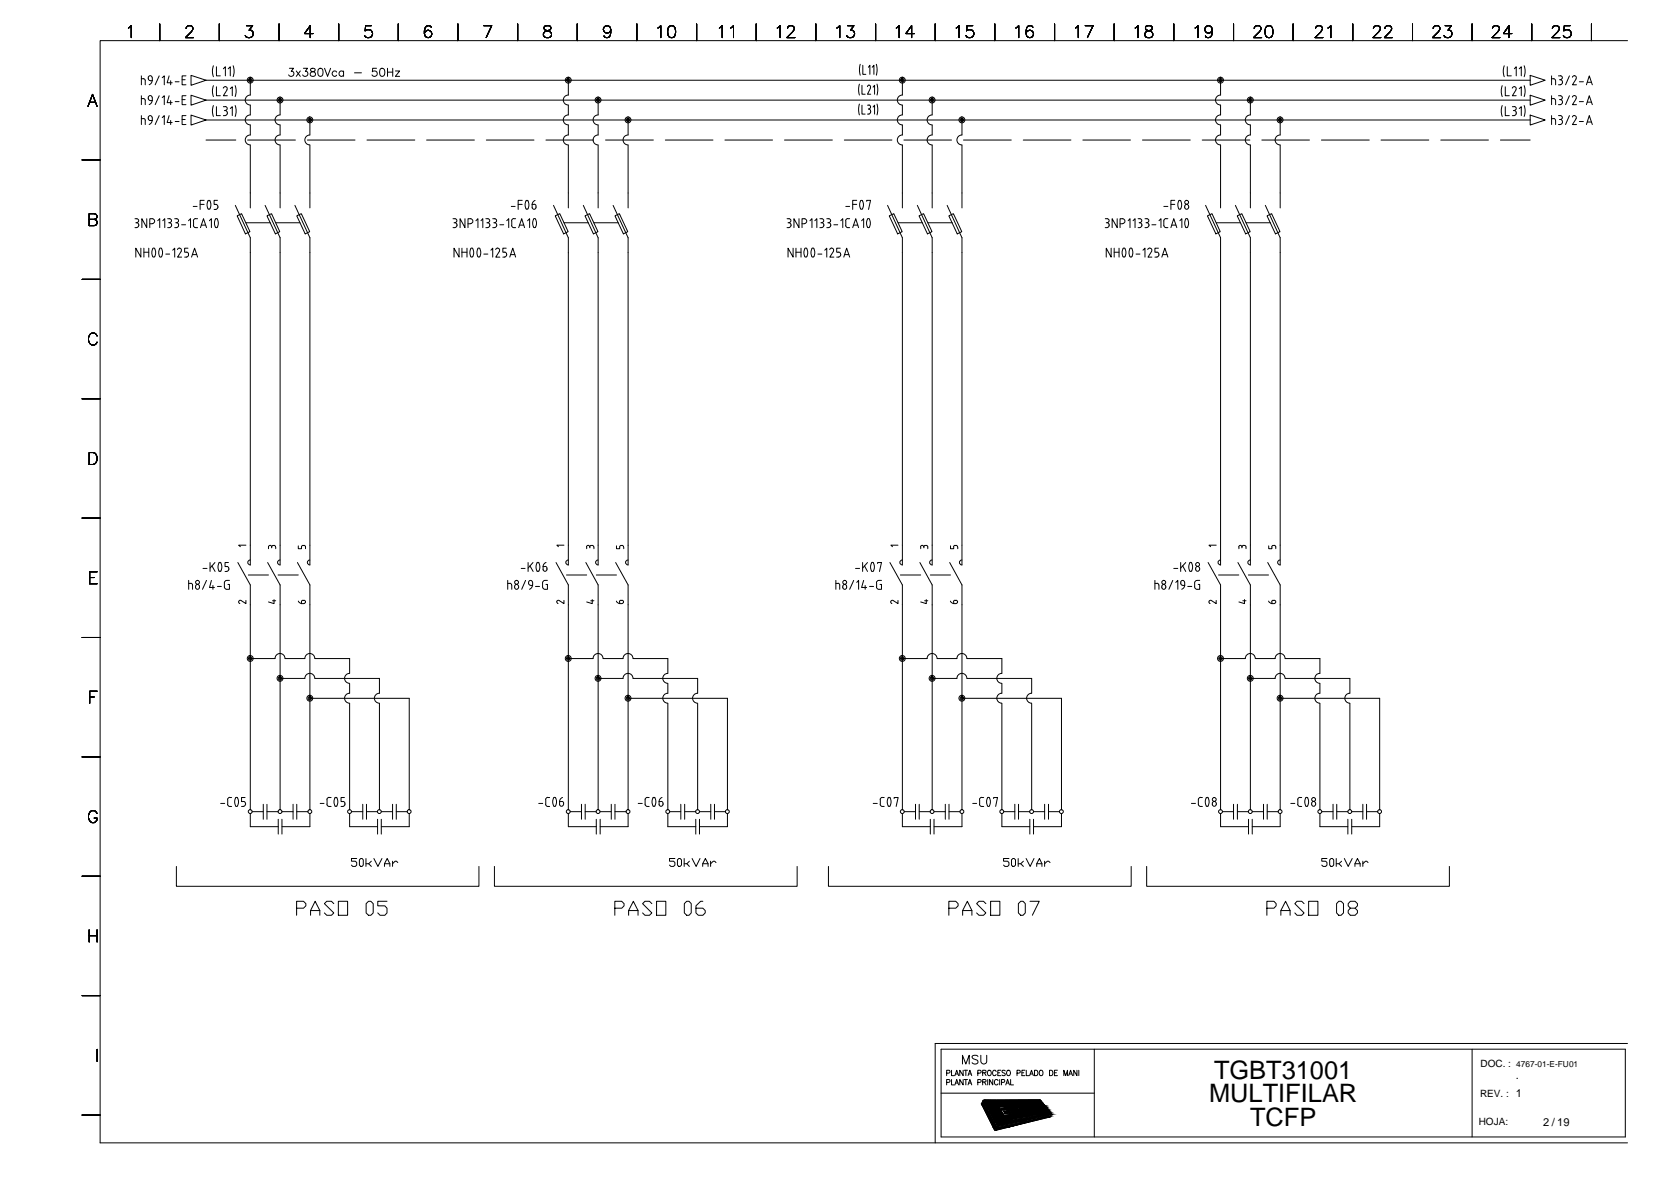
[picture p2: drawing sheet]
<svg xmlns="http://www.w3.org/2000/svg" width="420mm" height="297mm" viewBox="0 0 420 297" stroke-linecap="round" stroke-linejoin="round" font-family="sans-serif">
<defs><g id="words">
<g font-size="6.4">
<text x="305.3" y="271">TGBT31001</text>
<text x="304" y="277">MULTIFILAR</text>
<text x="314.3" y="283.1">TCFP</text>
</g>
<g font-size="2.8">
<text x="381.2" y="271.2">.</text>
<text x="388" y="282.9">2 / 19</text>
</g>
<g font-size="2.5">
<text x="372.3" y="268.2">DOC. :</text>
<text x="372.1" y="275.7">REV. : 1</text>
<text x="371.8" y="282.8">HOJA:</text>
</g>
<text font-size="2.1" x="381.2" y="268.2">4767-01-E-FU01</text>
</g></defs>
<g fill="none" stroke="#000" stroke-width=".25">
<path d="M32.3 7l.7-.6v3.1M35.5 19.8l1 .2v1.3M35.5 19.1v2.2M37.3 19.8l.2 .4h.3M37.3 19.5v.3M38.3 19.5a.49 .49 0 0 0-.5-.5 .49 .49 0 0 0-.5 .5M38.3 19.5a1.53 1.53 0 0 1-.8 1.8M40 19.1l-1 2.2M40.2 6v4.2M40.8 19.5l.5-.4v2.2M42.5 19.1l-.5 1.7h1.3M46.8 19.1h-1v2.2h1"/>
<path d="M46.8 7.2l.1-.5 .5-.3h.5a.74 .74 0 0 1 .5 1.2l-1.8 1.9h2.1M48 18.9l3.8 1.3-3.8 1.2zM53.7 16.5l-.3 1.4 .3 1.4M54.4 16.8v2.3h1M55.1 6v4.2M56.2 17.3l.5-.5v2.3M57.4 17.3l.5-.5v2.3M58.6 16.5l.3 1.4-.3 1.4M62 6.4h1.5l-.9 1.2a.96 .96 0 0 1 1.1 1.1 .96 .96 0 0 1-1.3 .8l-.4-.2-.3-.4M70.2 6v4.2M72.8 17.2h1l-.6 .7a.67 .67 0 0 1 .6 1.1 .67 .67 0 0 1-1.2-.2M74.5 17.8l1 1.4"/>
<path d="M75.5 17.8l-1 1.4M76.3 17.2h1l-.5 .7a.67 .67 0 0 1 .5 1.1 .67 .67 0 0 1-1.2-.2M78.2 17.3a.38 .38 0 0 0 .2 .6 .72 .72 0 0 1 .8 .3 .72 .72 0 0 1-.1 .9 .77 .77 0 0 1-1.1-.3 1.03 1.03 0 0 1 1.1-1l.1-.3a.72 .72 0 0 0-1-.2zM78.7 8.4h-2.1l1.4-2v3.1M80.2 17.3a.59 .59 0 0 1 .9 .2l.1 .5a.91 .91 0 0 1-.5 1.2h-.2a1.29 1.29 0 0 1-.3-1.9zM81.6 17.2l.8 2 .7-2M84.7 18.1a.64 .64 0 0 0-1-.1 .64 .64 0 0 0 0 1 .64 .64 0 0 0 1-.1M85.2 6v4.2M86.4 18.1a.64 .64 0 0 0-1-.1 .64 .64 0 0 0 0 1 .64 .64 0 0 0 1-.1M86.4 17.8v1.4M89.1 18.3h1.8M93.4 6.4h-1.5l-.1 1.4a1.07 1.07 0 0 1 1.6 0 1.07 1.07 0 0 1-.2 1.6 1.07 1.07 0 0 1-1.6-.5"/>
<path d="M94.7 17.2h-1l-.1 .8a.7 .7 0 0 1 1.1 0 .7 .7 0 0 1-.1 1.1 .7 .7 0 0 1-1.1-.3M95.7 17.3a.63 .63 0 0 1 1 .2 1.39 1.39 0 0 1-.5 1.7h-.2a1.34 1.34 0 0 1-.3-1.9zM97.4 17.2v2M97.4 18.1h1.3M98.7 17.2v2M99.4 17.8h1.1l-1.1 1.4h1.1M100.1 6v4.2M108.4 6.9a.85 .85 0 0 0-1.2-.3 2.17 2.17 0 0 0 0 2.7 .93 .93 0 0 0 1.3-.4 .93 .93 0 0 0-.6-1.3 .93 .93 0 0 0-1.2 .8M115.1 6v4.2M121.7 6.4h1.9l-1.4 3.1M130.2 6v4.2M136.9 6.6a.6 .6 0 0 0 .3 1 1.3 1.3 0 0 1 1.5 1.3 1.07 1.07 0 0 1-1.2 .6 1.07 1.07 0 0 1-.9-1.1 1.41 1.41 0 0 1 1.5-.8 .6 .6 0 0 0 .3-1l-.4-.2z"/>
<path d="M145.1 6v4.2M153.6 7.5a.94 .94 0 0 1-1.3 .7 .94 .94 0 0 1-.4-1.5 .94 .94 0 0 1 1.5 .2 2.84 2.84 0 0 1-.3 2.4 .88 .88 0 0 1-1.2-.3M160.1 6v4.2M165.4 7l.7-.6v3.1M168.3 6.6a.94 .94 0 0 1 1.4 .4 2.57 2.57 0 0 1-.3 2.3 1.02 1.02 0 0 1-1.4-.4 2.57 2.57 0 0 1 .3-2.3zM175.2 6v4.2M180.9 7l.7-.6v3.1M183.7 7l.7-.6v3.1M190.1 6v4.2M195.4 7l.8-.6v3.1M198 7.2l.3-.6 .9-.2a.74 .74 0 0 1 .4 1.2l-1.7 1.9h2M205.1 6v4.2"/>
<path d="M210.4 7l.7-.6v3.1M213.1 6.4h1.6l-.8 1.2a.96 .96 0 0 1 1 1.1 .96 .96 0 0 1-1.3 .8l-.5-.2-.2-.4M216.3 16.1l-.2 1.4 .2 1.4M216.9 16.4v2.3h.8M218.3 16.9l.4-.5v2.3M219.3 16.9l.4-.5v2.3M220.2 6v4.2M220.3 16.1l.2 1.4-.2 1.4M225.4 7l.7-.6v3.1M229.9 8.4h-2.1l1.4-2v3.1M235.1 6v4.2M240.4 7l.8-.6v3.1"/>
<path d="M244.6 6.4h-1.5l-.1 1.4a1.07 1.07 0 0 1 1.6 0 1.07 1.07 0 0 1-.2 1.6 1.07 1.07 0 0 1-1.5-.5M250.1 6v4.2M255.4 7l.7-.6v3.1M259.7 6.9a.84 .84 0 0 0-1.3-.3 2.34 2.34 0 0 0 0 2.7 .94 .94 0 0 0 1.4-.4 .94 .94 0 0 0-.6-1.3 .94 .94 0 0 0-1.2 .8M265.2 6v4.2M270.5 7l.6-.6v3.1M272.9 6.4h2l-1.5 3.1M280.1 6v4.2M285.4 7l.8-.6v3.1M288.1 6.6a.6 .6 0 0 0 .3 1 1.24 1.24 0 0 1 1.4 1.3 1.04 1.04 0 0 1-1.1 .6 1.04 1.04 0 0 1-.8-1.1 1.41 1.41 0 0 1 1.4-.8 .6 .6 0 0 0 .3-1l-.4-.2zM295.1 6v4.2M300.5 7l.7-.6v3.1"/>
<path d="M304.8 7.5a.94 .94 0 0 1-1.3 .7 .94 .94 0 0 1-.3-1.5 .94 .94 0 0 1 1.5 .2 2.84 2.84 0 0 1-.3 2.4 .88 .88 0 0 1-1.3-.3M310.2 6v4.2M315.4 7.2l.1-.5 .4-.3h.6a.74 .74 0 0 1 .4 1.2l-1.7 1.9h2M318.5 6.6a.94 .94 0 0 1 1.4 .4 2.57 2.57 0 0 1-.3 2.3 1.02 1.02 0 0 1-1.4-.4 2.57 2.57 0 0 1 .3-2.3zM325.1 6v4.2M330.8 7.2v-.2a.93 .93 0 0 1 1.1-.6l.3 .2a.62 .62 0 0 1 .1 1l-1.6 1.9h1.9M333.9 7l.7-.6v3.1M340.1 6v4.2M345.3 7.2v-.2a.93 .93 0 0 1 1.2-.6 .73 .73 0 0 1 .4 1.2l-1.7 1.9h2M348.2 7.2l.1-.5 .5-.3h.6a.74 .74 0 0 1 .4 1.2l-1.7 1.9h2M355.2 6v4.2M360.4 7.2l.1-.5 .4-.3h.6a.74 .74 0 0 1 .4 1.2l-1.7 1.9h2"/>
<path d="M363.4 6.4h1.5l-.8 1.2a.96 .96 0 0 1 1 1.1 .96 .96 0 0 1-1.3 .8l-.4-.2-.3-.4M370.1 6v4.2M375.3 7.2v-.2a.93 .93 0 0 1 1.1-.6 .73 .73 0 0 1 .5 1.2l-1.8 1.9h2M378.2 16.5l-.2 1.4 .2 1.4M379 16.8v2.3h1M380.1 8.4h-2.1l1.4-2v3.1M380.8 17.3l.4-.5v2.3M382 17.3l.5-.5v2.3M383.2 16.5l.3 1.4-.3 1.4M384.8 18.9l3.7 1.3-3.7 1.2zM385.1 6v4.2M390.1 19.8l.9 .2 .1 1.3"/>
<path d="M390.1 19.1v2.2M390.3 7.2v-.2a.93 .93 0 0 1 1.2-.6 .73 .73 0 0 1 .5 1.2l-1.8 1.9h2M391.9 19.1l.5-.1a.49 .49 0 0 1 .4 .5 .49 .49 0 0 1-.4 .5M394.6 19.1l-1 2.2M394.8 6.4h-1.5l-.1 1.4a1.06 1.06 0 0 1 1.6-.1 1.06 1.06 0 0 1-.2 1.6 1.06 1.06 0 0 1-1.5-.4M395.4 19.4a.5 .5 0 0 1 .6-.4 .5 .5 0 0 1 .3 .8M396.3 19.8l-.9 1.5h1M400.2 6v4.2M409.2 10.2h-384v277h384M22.1 26.7l1.2-3 1.1 3M22.5 25.7h1.5M35.5 24.8h.8l.2 .4"/>
<path d="M35.5 29.8h.6l.4 .2v1.3M35.5 24.1v2.2M35.5 29.1v2.2M36.5 25.2v1.1M37.5 24.1a.49 .49 0 0 1 .8 .4v.8l-.5-.1a.65 .65 0 0 1-.5-.5 .65 .65 0 0 1 .2-.6zM37.8 20.3h.5M38.3 25.2a1.12 1.12 0 0 1-.8 1.1M38.3 30.3h-.5a.57 .57 0 0 1-.6-.5 .57 .57 0 0 1 .4-.7 .57 .57 0 0 1 .7 .5 1.51 1.51 0 0 1-.8 1.7M40 24.1l-1 2.2M40 29.1l-1 2.2M40.8 24.5l.5-.4v2.2M40.8 29.6l.5-.5v2.2"/>
<path d="M42.5 24.1l-.5 1.7h1.3M42.5 29.1l-.5 1.7h1.3M42.9 20.3v1M42.9 25.3v1M42.9 30.3v1M44.1 20.5h.9M44.1 25.5h.9M44.1 30.5h.9M45.8 20h.8M45.8 25h.8M45.8 30h.8M46.8 24.1h-1v2.2h1"/>
<path d="M46.8 29.1h-1v2.2h1M48 23.9l3.8 1.3-3.8 1.2zM48 28.9l3.8 1.3-3.8 1.2zM51.8 20.2h333M51.8 25.2h333M51.8 30.2h333M51.8 35.2h7.5M53.7 21.5l-.3 1.4 .3 1.4M53.7 26.5l-.3 1.4 .3 1.4M54.4 21.8v2.3h1M54.4 26.8v2.3h1M56.1 22.2a.5 .5 0 0 1 .7-.4 .5 .5 0 0 1 .3 .7"/>
<path d="M56.2 29.1h.5M56.2 26.8h.5M56.4 27.8h.3M56.6 26.8a.49 .49 0 0 1 .5 .5 .49 .49 0 0 1-.5 .4M56.6 27.8l.5 .2v.3M57.1 22.6l-.9 1.5h1M57.1 28.5l-.2 .4-.3 .1M57.2 28.3v.2M57.9 22.3l.5-.5v2.3M57.9 27.3l.5-.5v2.3M59.1 21.5l.3 1.4-.3 1.4M59.1 26.5l.3 1.4-.3 1.4"/>
<path d="M62.3 35.2h12M62.9 31.4v2.5a1.25 1.25 0 0 0-1.2 1.3 1.25 1.25 0 0 0 1.2 1.2M62.9 20.2v3.7a1.27 1.27 0 0 0-1.2 1.3 1.27 1.27 0 0 0 1.2 1.2v2.5a1.25 1.25 0 0 0-1.2 1.2 1.25 1.25 0 0 0 1.2 1.3M62.9 36.5v15.8M70.4 31.4v2.5a1.25 1.25 0 0 0-1.2 1.3 1.25 1.25 0 0 0 1.2 1.2M70.4 25.2v3.7a1.25 1.25 0 0 0-1.2 1.2 1.25 1.25 0 0 0 1.2 1.3M70.4 36.5v15.8M77.3 35.2h12M77.9 33.9a1.25 1.25 0 0 0-1.2 1.3 1.25 1.25 0 0 0 1.2 1.2M77.9 30.2v3.7M77.9 36.5v15.8M92.3 35.2h12"/>
<path d="M107.3 35.2h12M122.3 35.2h12M137.3 35.2h12M142.9 31.4v2.5a1.25 1.25 0 0 0-1.3 1.3 1.25 1.25 0 0 0 1.3 1.2M142.9 20.2v3.7a1.27 1.27 0 0 0-1.3 1.3 1.27 1.27 0 0 0 1.3 1.2v2.5a1.25 1.25 0 0 0-1.3 1.2 1.25 1.25 0 0 0 1.3 1.3M142.9 36.5v15.8M150.4 33.9a1.25 1.25 0 0 0-1.3 1.3 1.25 1.25 0 0 0 1.3 1.2M150.4 28.9a1.25 1.25 0 0 0-1.3 1.2 1.25 1.25 0 0 0 1.3 1.3M150.4 25.2v3.7M150.4 31.4v2.5M150.4 36.5v15.8M152.3 35.2h12"/>
<path d="M157.9 30.2v3.7a1.25 1.25 0 0 0-1.2 1.3 1.25 1.25 0 0 0 1.2 1.2M157.9 36.5v15.8M167.3 35.2h12M182.3 35.2h12M197.3 35.2h12M212.3 35.2h12M216.1 21.1l-.2 1.4 .2 1.4M216.1 26.1l-.2 1.4 .2 1.4M216.7 21.4v2.3h.8M216.7 26.4v2.3h.8M218.1 21.8a.43 .43 0 0 1 .6-.3 .43 .43 0 0 1 .1 .6M218.1 26.4h.4a.5 .5 0 0 1 .4 .5 .5 .5 0 0 1-.4 .5"/>
<path d="M218.1 28.7h.4M218.3 27.4l.4 .1 .2 .4M218.8 22.2l-.7 1.5h.8M218.9 28.1l-.4 .5M218.9 27.9v.3M219.5 21.9l.4-.5v2.3M219.5 26.9l.4-.5v2.3M220.5 21.1l.2 1.4-.2 1.4M220.5 26.1l.2 1.4-.2 1.4M226.9 31.4v2.5a1.25 1.25 0 0 0-1.3 1.3 1.25 1.25 0 0 0 1.3 1.2M226.9 20.2v3.7a1.27 1.27 0 0 0-1.3 1.3 1.27 1.27 0 0 0 1.3 1.2v2.5a1.25 1.25 0 0 0-1.3 1.2 1.25 1.25 0 0 0 1.3 1.3M226.9 36.5v15.8"/>
<path d="M227.3 35.2h12M234.4 33.9a1.25 1.25 0 0 0-1.3 1.3 1.25 1.25 0 0 0 1.3 1.2M234.4 28.9a1.25 1.25 0 0 0-1.3 1.2 1.25 1.25 0 0 0 1.3 1.3M234.4 25.2v3.7M234.4 31.4v2.5M234.4 36.5v15.8M241.9 30.2v3.7a1.25 1.25 0 0 0-1.3 1.3 1.25 1.25 0 0 0 1.3 1.2M241.9 36.5v15.8M242.3 35.2h12M257.3 35.2h12M272.3 35.2h12M287.3 35.2h12"/>
<path d="M302.3 35.2h12M306.9 31.4v2.5a1.25 1.25 0 0 0-1.3 1.3 1.25 1.25 0 0 0 1.3 1.2M306.9 20.2v3.7a1.27 1.27 0 0 0-1.3 1.3 1.27 1.27 0 0 0 1.3 1.2v2.5a1.25 1.25 0 0 0-1.3 1.2 1.25 1.25 0 0 0 1.3 1.3M306.9 36.5v15.8M314.4 31.4v2.5a1.25 1.25 0 0 0-1.3 1.3 1.25 1.25 0 0 0 1.3 1.2M314.4 25.2v3.7a1.25 1.25 0 0 0-1.3 1.2 1.25 1.25 0 0 0 1.3 1.3M314.4 36.5v15.8M317.3 35.2h12M321.9 33.9a1.25 1.25 0 0 0-1.3 1.3 1.25 1.25 0 0 0 1.3 1.2M321.9 30.2v3.7M321.9 36.5v15.8M332.3 35.2h12"/>
<path d="M347.2 35.2h12.1M362.3 35.2h12M377.3 35.2h7.5M377.7 21.5l-.2 1.4 .2 1.4M377.7 26.5l-.2 1.4 .2 1.4M378.5 21.8v2.3h1M378.5 26.8v2.3h1M380.2 22.2a.5 .5 0 0 1 .7-.4 .5 .5 0 0 1 .3 .7M380.3 26.8h.5M380.5 27.8a.62 .62 0 0 1 .7 .5 .62 .62 0 0 1-.4 .7l-.5 .1M380.8 26.8a.49 .49 0 0 1 .4 .5 .49 .49 0 0 1-.4 .4M381.2 22.6l-.9 1.5h.9"/>
<path d="M382 22.3l.5-.5v2.3M382 27.3l.5-.5v2.3M383.2 21.5l.3 1.4-.3 1.4M383.2 26.5l.3 1.4-.3 1.4M384.8 23.9l3.7 1.3-3.7 1.2zM384.8 28.9l3.7 1.3-3.7 1.2zM390.1 24.8h.8l.2 .4M390.1 29.8h.6l.3 .2 .1 1.3M390.1 24.1v2.2M390.1 29.1v2.2M391.1 25.2v1.1M391.9 24.1h.5a.49 .49 0 0 1 .4 .4 .49 .49 0 0 1-.4 .5"/>
<path d="M391.9 29.1h.5a.49 .49 0 0 1 .4 .4 .49 .49 0 0 1-.4 .5M391.9 21.3h.5M391.9 31.3h.5M392.1 20a.55 .55 0 0 1 .7 .5M392.1 25h.3M392.1 30h.3M392.4 25l.4 .3v.2M392.4 30l.4 .3v.2M392.8 20.8l-.2 .4-.2 .1M392.8 25.8l-.2 .4-.7 .1M392.8 30.8l-.2 .4-.2 .1M392.9 20.5v.3"/>
<path d="M392.9 25.5v.3M392.9 30.5v.3M394.6 24.1l-1 2.2M394.6 29.1l-1 2.2M395.4 24.4a.5 .5 0 0 1 .6-.4 .5 .5 0 0 1 .3 .8M395.4 29.4a.51 .51 0 0 1 .6-.3 .51 .51 0 0 1 .3 .7M396.3 24.8l-.9 1.5h1M396.3 29.8l-.9 1.5h1M397.1 20.5h1M397.1 25.5h1M397.1 30.5h1M398.9 21.3l.7-2.2 .8 2.2"/>
<path d="M398.9 26.3l.7-2.2 .8 2.2M398.9 31.3l.7-2.2 .8 2.2M399.1 20.7h1.1M399.1 25.7h1.1M399.1 30.7h1.1M20.6 40.2h4.6M22.4 55.1h1.3a.79 .79 0 0 0 .7-.8l-.3-.4-.4-.2h-1.3v3h1.3a.78 .78 0 0 0 .7-.8 .78 .78 0 0 0-.7-.8M33.9 55h.5a.49 .49 0 0 1 .5 .4 .49 .49 0 0 1-.5 .5M33.9 57.2h.5M34.1 56a.55 .55 0 0 1 .8 .5M34.9 56.5l-.1 .4-.4 .3M36.9 55v2.2l-1.2-2.2v2.2"/>
<path d="M37.7 56.2h.6M38.3 56.2a.61 .61 0 0 0 .6-.6 .61 .61 0 0 0-.6-.6h-.6v2.2M39.7 55.5l.5-.5v2.2M40.9 55.5l.5-.5v2.2M42.1 55h.6M42.1 57.2h.6M42.4 56h.3M42.6 55a.49 .49 0 0 1 .5 .4 .49 .49 0 0 1-.5 .5M42.6 56l.5 .2v.3M43.1 56.7l-.2 .4-.3 .1M43.2 56.5v.2M43.9 55h.5a.49 .49 0 0 1 .5 .4 .49 .49 0 0 1-.5 .5"/>
<path d="M43.9 57.2h.5M44.2 56a.55 .55 0 0 1 .7 .5M44.9 56.5a.53 .53 0 0 1-.5 .7M45.7 56.5h1M47.4 55.5l.5-.5v2.2M48.6 51.9h1M49.7 55h-.8a1.93 1.93 0 0 0 0 2.1l.8 .1M50.3 51.4h1M50.4 57.2l.8-2.2 .7 2.2M50.6 56.6h1.1M51.3 50.3h-1v2.3M52.4 50.4l.1-.1a1.53 1.53 0 0 1 0 2.3 1.66 1.66 0 0 1-.1-2.2z"/>
<path d="M52.6 55.5l.6-.5v2.2M53.8 52.6h.5M54.2 57.1l.2 .1 .3-.1M54.2 55.1l-.3 .8 .3 1.2M54.3 51.4l.4 .2 .1 .3M54.6 55.1l.3 .8-.3 1.2M54.7 55l-.3-.1-.2 .1M54.7 50.3h-.9v1.1h.5M54.8 52.1l-.3 .4-.2 .1M54.8 51.9v.2M59.2 51.6l3.7 8.1v82.3M59.6 54.2l1.1-.5 2.2 4.5-1.2 .6z"/>
<path d="M61.8 56h6.1M66.7 51.6l3.7 8.1v82.3M67.1 54.2l1.2-.5 2 4.5-1.1 .6zM69.3 56h6.1M74.2 51.6l3.7 8.1v82.3M74.6 54.2l1.2-.5 2.1 4.5-1.2 .6zM113.9 55h.5a.49 .49 0 0 1 .5 .4 .49 .49 0 0 1-.5 .5M113.9 57.2h.5M114.2 56a.55 .55 0 0 1 .7 .5M114.9 56.5l-.1 .4-.4 .3M116.9 55v2.2l-1.2-2.2v2.2M117.7 56.2h.6"/>
<path d="M118.3 56.2a.61 .61 0 0 0 .6-.6 .61 .61 0 0 0-.6-.6h-.6v2.2M119.7 55.5l.5-.5v2.2M120.9 55.5l.5-.5v2.2M122.2 55h.4a.49 .49 0 0 1 .5 .4 .49 .49 0 0 1-.5 .5M122.2 57.2h.5M122.4 56a.55 .55 0 0 1 .7 .5M123.1 56.7l-.2 .4-.3 .1M123.2 56.5v.2M123.9 55h.5a.49 .49 0 0 1 .5 .4 .49 .49 0 0 1-.5 .5M123.9 57.2h.5M124.1 56a.55 .55 0 0 1 .8 .5M124.9 56.7l-.3 .4-.2 .1"/>
<path d="M124.9 56.5v.2M125.7 56.5h.9M127.4 55.5l.5-.5v2.2M128.6 51.9h.9M128.6 56.6l.3 .5 .3 .1M128.7 55.5v1.2M129.2 54.9l-.5 .3-.1 .3M129.2 55h.5M129.2 57.2h.5M130.3 51.4h1M130.4 57.2l.8-2.2 .7 2.2M130.6 56.6h1.1"/>
<path d="M131.3 50.3h-1v2.3M132.4 50.4l.1-.1a1.53 1.53 0 0 1 0 2.3 1.66 1.66 0 0 1-.1-2.2zM132.7 55.5l.5-.5v2.2M133.8 51.4v.7a.51 .51 0 0 0 .6 .5 .51 .51 0 0 0 .4-.7M133.8 51.4h.5M134.2 55l.2-.1a1.58 1.58 0 0 1 0 2.3l-.2-.1M134.2 55.1l-.3 .8 .3 1.2M134.3 51.3l.3 .2 .2 .3M134.5 50.4l-.5 .4-.2 .6M139.2 51.6l3.7 8.1v82.3M139.6 54.2l1.1-.5 2.2 4.5-1.2 .6zM141.8 56h6.1"/>
<path d="M146.7 51.6l3.7 8.1v82.3M147.1 54.2l1.1-.5 2.2 4.5-1.2 .6zM149.3 56h6.1M154.2 51.6l3.7 8.1v82.3M154.6 54.2l1.1-.5 2.1 4.5-1.1 .6zM197.9 55h.5a.49 .49 0 0 1 .5 .4 .49 .49 0 0 1-.5 .5M197.9 57.2h.5M198.1 56a.55 .55 0 0 1 .8 .5M198.9 56.5l-.1 .4-.4 .3M200.9 55v2.2l-1.3-2.2v2.2M201.7 56.2h.6M202.2 55a.61 .61 0 0 1 .6 .6 .61 .61 0 0 1-.6 .6"/>
<path d="M202.3 55h-.6v2.2M203.7 55.5l.5-.5v2.2M204.9 55.5l.5-.5v2.2M206.1 55h.6M206.1 57.2h.6M206.4 56h.3M206.6 55a.49 .49 0 0 1 .5 .4 .49 .49 0 0 1-.5 .5M206.6 56l.5 .2v.3M207.1 56.7l-.2 .4-.3 .1M207.2 56.5v.2M207.9 55h.5a.49 .49 0 0 1 .5 .4 .49 .49 0 0 1-.5 .5M207.9 57.2h.5"/>
<path d="M208.1 56a.55 .55 0 0 1 .8 .5M208.9 56.5l-.1 .4-.4 .3M209.7 56.5h.9M211.4 55.5l.5-.5v2.2M212.7 51.9h.9M213.6 55h-.7a1.93 1.93 0 0 0 0 2.1l.7 .1M214.4 57.2l.8-2.2 .7 2.2M214.4 51.4h1M214.6 56.6h1.1M215.4 50.3h-1v2.3M216.5 50.4l.1-.1a1.53 1.53 0 0 1 0 2.3 1.66 1.66 0 0 1-.1-2.2zM216.6 55.5l.6-.5v2.2"/>
<path d="M217.9 50.6v-.3h1l-.5 2.3M218.2 55l.2-.1a1.58 1.58 0 0 1 0 2.3 1.7 1.7 0 0 1-.2-2.2zM223.2 51.6l3.7 8.1v82.3M223.6 54.2l1.1-.5 2.2 4.5-1.2 .6zM225.8 56h6.1M230.7 51.6l3.7 8.1v82.3M231.1 54.2l1.1-.5 2.1 4.5-1.1 .6zM233.3 56h6.1M238.2 51.6l3.7 8.1v82.3M238.6 54.2l1.1-.5 2.1 4.5-1.1 .6zM277.9 55h.5a.49 .49 0 0 1 .5 .4 .49 .49 0 0 1-.5 .5M277.9 57.2h.5"/>
<path d="M278.2 56a.55 .55 0 0 1 .7 .5M278.9 56.5a.53 .53 0 0 1-.5 .7M280.9 55v2.2l-1.3-2.2v2.2M281.6 56.2h.7M282.2 56.2a.61 .61 0 0 0 .7-.6 .61 .61 0 0 0-.6-.6h-.7v2.2M283.7 55.5l.4-.5v2.2M284.9 55.5l.5-.5v2.2M286.2 55h.4M286.2 57.2h.4M286.4 56h.2M286.6 55a.49 .49 0 0 1 .5 .4 .49 .49 0 0 1-.5 .5M286.6 56l.4 .2 .1 .3"/>
<path d="M287.1 56.7l-.3 .4-.2 .1M287.1 56.5v.2M287.9 55h.5a.49 .49 0 0 1 .5 .4 .49 .49 0 0 1-.5 .5M287.9 57.2h.5M288.1 56a.55 .55 0 0 1 .8 .5M288.9 56.7l-.3 .4-.2 .1M288.9 56.5v.2M289.6 56.5h1M291.4 55.5l.5-.5v2.2M292.6 51.9h1.1M293.2 54.9l-.5 .3-.1 .3 .1 1.4 .5 .3M293.2 55h.5"/>
<path d="M293.2 57.2h.5M294.4 57.2l.7-2.2 .8 2.2M294.4 51.4h1M294.6 56.6h1.1M295.4 50.3h-1v2.3M296.5 50.4l.1-.1a1.53 1.53 0 0 1 0 2.3 1.66 1.66 0 0 1-.1-2.2zM296.7 55.5l.5-.5v2.2M298.6 55.1l.2 .8-.2 1.2M298.6 55l-.2-.1a1.58 1.58 0 0 0 0 2.3l.2-.1M298.9 51.9a.52 .52 0 0 0-.7-.5 .52 .52 0 0 0-.3 .7 .49 .49 0 0 0 .5 .5 .49 .49 0 0 0 .5-.5M298.9 51.9v.2M303.1 51.6l3.8 8.1v82.3"/>
<path d="M303.6 54.2l1.1-.5 2.1 4.5-1.1 .6zM305.8 56h6.1M310.6 51.6l3.8 8.1v82.3M311.1 54.2l1.1-.5 2.2 4.5-1.2 .6zM313.3 56h6.1M318.2 51.6l3.7 8.1v82.3M318.6 54.2l1.1-.5 2.1 4.5-1.1 .6zM20.6 70.2h4.6M35.4 62.4v2.2l-1.3-2.2v2.2M36.2 62.4v2.2M36.2 63.4h1.2M37.4 62.4v2.2"/>
<path d="M38.5 62.4l.2-.1a1.58 1.58 0 0 1 0 2.3 1.7 1.7 0 0 1-.2-2.2zM40.6 62.5l.3 .8-.3 1.2M40.6 62.5l-.2-.2a1.58 1.58 0 0 0 0 2.3l.2-.1M41.7 63.9h1M43.4 62.9l.5-.5v2.2M44.6 62.7a.51 .51 0 0 1 .7-.3 .51 .51 0 0 1 .2 .7l-.9 1.5h1.1M46.4 64.6h.5M46.9 63.3l.4 .3 .1 .2M47.3 62.4h-.9v1h.5M47.4 64.1l-.2 .4-.3 .1M47.4 63.9v.2M48.2 64.6l.7-2.2 .8 2.2"/>
<path d="M48.4 64h1M115.4 62.4v2.2l-1.2-2.2v2.2M116.1 63.4h1.3M116.1 62.4v2.2M117.4 62.4v2.2M118.5 62.4l.1-.1a1.58 1.58 0 0 1 0 2.3 1.7 1.7 0 0 1-.1-2.2zM120.1 62.5l.3-.2a1.58 1.58 0 0 1 0 2.3l-.3-.1M120.2 62.5l-.3 .8 .3 1.2M121.7 63.9h1M123.4 62.9l.5-.5v2.2M124.6 62.7a.51 .51 0 0 1 .7-.3 .51 .51 0 0 1 .3 .7M125.6 63.1l-.9 1.5h1"/>
<path d="M126.4 64.6h.5M126.9 63.3l.4 .3 .1 .2M127.3 62.4h-.9v1h.5M127.4 64.1l-.3 .4-.2 .1M127.4 63.9v.2M128.2 64.6l.7-2.2 .8 2.2M128.4 64h1M199.4 62.4v2.2l-1.3-2.2v2.2M200.1 63.4h1.3M200.1 62.4v2.2M201.4 62.4v2.2M202.5 62.4l.1-.1a1.58 1.58 0 0 1 0 2.3 1.7 1.7 0 0 1-.1-2.2z"/>
<path d="M204.1 64.5l.3 .1 .2-.1M204.2 62.5l-.3 .8 .3 1.2M204.6 62.5l.3 .8-.3 1.2M204.6 62.5l-.2-.2-.3 .2M205.6 63.9h1.1M207.4 62.9l.5-.5v2.2M208.6 62.7a.51 .51 0 0 1 .7-.3 .51 .51 0 0 1 .2 .7l-.9 1.5h1.1M210.4 64.6h.5M211.3 62.4h-.9v1h.7l.3 .4M211.4 64.1l-.3 .4-.2 .1M211.4 63.9v.2M212.2 64.6l.7-2.2 .7 2.2"/>
<path d="M212.4 64h1M279.4 62.4v2.2l-1.2-2.2v2.2M280.1 62.4v2.2M280.1 63.4h1.3M281.4 62.4v2.2M282.5 62.4l.1-.1a1.58 1.58 0 0 1 0 2.3 1.7 1.7 0 0 1-.1-2.2zM284.6 62.5l.2 .8-.2 1.2M284.6 62.5l-.2-.2a1.58 1.58 0 0 0 0 2.3l.2-.1M285.7 63.9h.9M287.4 62.9l.5-.5v2.2M289.1 62.3l-.5 .4M289.1 62.4l.5 .2v.5"/>
<path d="M289.6 63.1l-.9 1.5h.9M290.4 64.6h.5M290.9 63.3l.4 .3 .1 .2M291.3 62.4h-.9v1h.5M291.4 64.1l-.3 .4-.2 .1M291.4 63.9v.2M292.1 64.6l.8-2.2 .8 2.2M292.4 64h1M24.4 84.4a1.11 1.11 0 0 0-1.3-.7 1.11 1.11 0 0 0-.8 1.2 1.3 1.3 0 0 0 .2 1.4 1.3 1.3 0 0 0 1.5 .2l.4-.5M20.6 100.2h4.6M22.4 113.7h1a1.6 1.6 0 0 1 1.1 1.5 1.6 1.6 0 0 1-1.1 1.5h-1zM20.6 130.2h4.6"/>
<path d="M61.8 137h-1.8l.4 .4M68.3 137.4a.4 .4 0 0 0-.4-.4 .4 .4 0 0 0-.4 .4v.5M68.3 137.5v.2M68.7 137l-.4 .4M68.7 137.1h.2M68.9 137l.4 .4M69.3 137.5v.4M76.2 137l-.3 .2-.1 .7h-.8v-.7M76.2 137.1h.2M76.4 137l.4 .2v.7M141.8 137h-1.8l.4 .4M147.5 137.5v.4"/>
<path d="M148.3 137.5v.2M148.7 137l-.4 .4a.4 .4 0 0 0-.4-.4 .4 .4 0 0 0-.4 .4M148.7 137.1h.2M148.9 137l.4 .4M149.3 137.5v.4M156.2 137l-.3 .2-.1 .7h-.8v-.7M156.2 137.1h.2M156.4 137l.4 .4M156.8 137.5v.4M225.8 137h-1.8l.4 .4M231.5 137.5v.4M232.3 137.5v.2"/>
<path d="M232.7 137l-.4 .4a.4 .4 0 0 0-.4-.4 .4 .4 0 0 0-.4 .4M232.7 137.1h.2M232.9 137l.3 .2 .1 .7M239 137.2v.7h.8v-.4M240.2 137l-.4 .4M240.2 137.1h.2M240.4 137l.4 .4M240.8 137.5v.4M305.8 137h-1.8l.4 .4M311.5 137.4a.4 .4 0 0 1 .4-.4 .4 .4 0 0 1 .4 .4M311.5 137.5v.4M312.3 137.5v.2"/>
<path d="M312.7 137l-.4 .4M312.7 137.1h.2M312.9 137l.3 .2 .1 .7M319 137.2v.7h.8v-.4M320.2 137l-.4 .4M320.2 137.1h.2M320.4 137l.3 .2 .1 .7M22.5 145.1h1.2M24.4 143.7h-1.9v3h1.9M47.4 146.6h.6l.4 .2v1.3M47.4 145.9v2.2M49.2 147.6a.49 .49 0 0 0 .5 .5 .49 .49 0 0 0 .5-.5"/>
<path d="M49.2 147.4v.2M50.2 147.4a.49 .49 0 0 0-.5-.5 .49 .49 0 0 0-.5 .5M50.2 147.4v.2M51 142.8h1.1M51.9 145.9l-1 2.2M52.8 141.4v2.2M53.2 145.9l-.5 1.7h1.2M53.3 142.2l.8 1.4M53.5 147.1v1M54 141.4l-1.2 1.4M54.7 147.4h1M55.1 141.5l-.3 1.2a.74 .74 0 0 0 .5 .9l.2-.1"/>
<path d="M55.5 141.5l.3 .8-.3 1.2M55.5 141.5l-.2-.2-.3 .2M56.4 147.5l.2 .4 .4 .2M56.6 143.6h.5M57 145.9l-.5 .3-.1 1.3M57 142.3l.3 .1 .2 .4M57.1 145.9h.6M57.3 146.9h.4v1.2h-.6M57.4 141.4h-.8v1h.5M57.5 143.1l-.2 .4-.3 .1M57.6 142.8v.3M59.8 141.4l3.1 5.6v56.5"/>
<path d="M60 151.3l.3 .4M61.8 150.9v.8l-1.3-.8-.4 .1-.1 .3M62.4 144.5h5.1M62.9 140.7a.61 .61 0 0 0-.6 .6 .61 .61 0 0 0 .6 .7M67.3 141.4l3.1 5.6v56.5M68.5 151h.8M68.9 150.7v1l-1.4-.4M69.9 144.5h5.1M70.4 140.7a.61 .61 0 0 0-.6 .6 .61 .61 0 0 0 .6 .7M74.8 141.4l3.1 5.6v56.5M75 151.1l.3 .4 .5 .2M76.2 150.9l-.4 .2v.6h.6a.4 .4 0 0 0 .4-.6 .4 .4 0 0 0-.6-.2"/>
<path d="M77.9 140.7a.61 .61 0 0 0-.6 .6 .61 .61 0 0 0 .6 .7M127.7 146.6h.5M127.7 145.9v2.2M128.2 146.6l.4 .4M128.7 147v1.1M129.4 147.6a.49 .49 0 0 0 .5 .5 .49 .49 0 0 0 .5-.5M129.4 147.4v.2M130.4 147.4a.49 .49 0 0 0-.5-.5 .49 .49 0 0 0-.5 .5M130.4 147.4v.2M131 142.8h1M132.2 145.9l-1 2.2M132.8 141.4v2.2"/>
<path d="M133.3 142.2l.8 1.4M133.9 147a1.12 1.12 0 0 1-.8 1.1M133.9 146.3a.52 .52 0 0 0-.7-.4 .52 .52 0 0 0-.3 .7l.3 .4 .7 .1M133.9 146.4v.6M134 141.4l-1.2 1.4M134.6 147.4h1.1M135 141.5l-.2 1.2a.74 .74 0 0 0 .5 .9l.2-.1 .2-.8-.2-1.2M135.5 141.5l-.2-.2-.3 .2M137 142.3a.56 .56 0 0 1 .5 .8 .56 .56 0 0 1-.9 .2v-.9h.5M137.3 146.9h.4v1.2l-.9-.1-.4-.5M137.3 141.3l-.5 .4-.2 .6M137.7 145.9l-1.1 .1-.2 .5v1"/>
<path d="M139.8 141.4l3.1 5.6v56.5M140 151.3l.3 .4M141.8 150.9v.8l-1.3-.8-.4 .1-.1 .3M142.4 144.5h5.1M142.9 140.7a.61 .61 0 0 0-.6 .6 .61 .61 0 0 0 .6 .7M147.3 141.4l3.1 5.6v56.5M148.5 151h.8M148.9 150.7v1l-1.4-.4M149.9 144.5h5.1M150.4 140.7a.61 .61 0 0 0-.6 .6 .61 .61 0 0 0 .6 .7M154.8 141.4l3.1 5.6v56.5M155 151.1l.3 .4 .5 .2"/>
<path d="M155.8 151.3a.47 .47 0 0 1 .6-.4 .47 .47 0 0 1 .2 .7l-.8 .1v-.4M157.9 140.7a.61 .61 0 0 0-.6 .6 .61 .61 0 0 0 .6 .7M210.2 146.6h.5l.4 .2v1.3M210.2 145.9v2.2M211.9 147.6a.49 .49 0 0 0 .5 .5 .49 .49 0 0 0 .5-.5M211.9 147.4v.2M212.9 147.4a.49 .49 0 0 0-.5-.5 .49 .49 0 0 0-.5 .5M212.9 147.4v.2M214.7 145.9l-1.1 2.2M215.1 142.8h1M215.4 146.4l.5-.5v2.2M216.9 141.4v2.2"/>
<path d="M217.2 145.9l-.6 1.7h1.3M217.4 142.2l.7 1.4M217.5 147.1v1M218.1 141.4l-1.2 1.4M218.6 147.4h1.1M219.1 141.5l-.2 1.2a.74 .74 0 0 0 .5 .9l.2-.1 .3-.8-.3-1.2M219.6 141.5l-.2-.2-.3 .2M220.7 141.6v-.2h.9l-.5 2.2M221.3 146.9h.3v1.2l-.9-.1-.3-.5M221.6 145.9l-1 .1-.2 .5v1M223.8 141.4l3.1 5.6v56.5M224 151.3l.3 .4"/>
<path d="M225.8 150.9v.8l-1.3-.8-.4 .1-.1 .3M226.4 144.5h5.1M226.9 140.7a.61 .61 0 0 0-.6 .6 .61 .61 0 0 0 .6 .7M231.3 141.4l3.1 5.6v56.5M232.5 151h.8M232.9 150.7v1l-1.4-.4M233.9 144.5h5.1M234.4 140.7a.61 .61 0 0 0-.6 .6 .61 .61 0 0 0 .6 .7M238.8 141.4l3.1 5.6v56.5M239 151.1l.3 .4 .5 .2M239.8 151.3a.47 .47 0 0 1 .6-.4 .47 .47 0 0 1 .2 .7l-.8 .1v-.4M241.9 140.7a.61 .61 0 0 0-.7 .6 .61 .61 0 0 0 .7 .7"/>
<path d="M290.4 146.6h.7l.3 .4M290.4 145.9v2.2M291.4 147v1.1M292.1 147.6a.49 .49 0 0 0 .5 .5 .49 .49 0 0 0 .5-.5M292.1 147.4v.2M293.1 147.4a.49 .49 0 0 0-.5-.5 .49 .49 0 0 0-.5 .5M293.1 147.4v.2M294.9 145.9l-1 2.2M295.1 142.8h1M295.6 146.4l.5-.5v2.2M296.9 141.4v2.2M297.4 147.1h.5"/>
<path d="M297.4 142.2l.7 1.4M297.8 146.3a.5 .5 0 0 0-.6-.4 .5 .5 0 0 0-.3 .7v.2l.5 .3M297.9 146.4a1.42 1.42 0 0 1-.8 1.7M298.1 141.4l-1.2 1.4M298.6 147.4h1.1M299.2 141.5l-.3 1.2a.74 .74 0 0 0 .5 .9l.2-.1 .3-.8-.3-1.2M299.6 141.5l-.2-.2-.3 .2M300.4 147.5l.2 .4 .4 .2M301 145.9l-.6 .3v1.3M301 145.9h.7M301.3 146.9h.4v1.2h-.7M301.6 142.8a.52 .52 0 0 0-.6-.4 .52 .52 0 0 0-.4 .7 .49 .49 0 0 0 .5 .5 .49 .49 0 0 0 .5-.5"/>
<path d="M301.7 142.8v.3M303.8 141.4l3.1 5.6v56.5M304 151.3l.3 .4M305.8 150.9v.8l-1.3-.8-.4 .1-.1 .3M306.4 144.5h5.1M306.9 140.7a.61 .61 0 0 0-.6 .6 .61 .61 0 0 0 .6 .7M311.3 141.4l3.1 5.6v56.5M312.5 151h.8M312.9 150.7v1l-1.4-.4M313.9 144.5h5.1M314.4 140.7a.61 .61 0 0 0-.6 .6 .61 .61 0 0 0 .6 .7M318.8 141.4l3.1 5.6v56.5"/>
<path d="M319 151.1l.3 .4 .5 .2M319.8 151.3a.47 .47 0 0 1 .6-.4 .47 .47 0 0 1 .2 .7l-.8 .1v-.4M321.9 140.7a.61 .61 0 0 0-.6 .6 .61 .61 0 0 0 .6 .7M20.6 160.2h4.6M22.5 175.1h1.2M24.4 173.7h-1.9v3M62.9 165.5h6.3M71.7 165.5a1.25 1.25 0 0 0-1.3-1.3 1.25 1.25 0 0 0-1.2 1.3M71.7 165.5h5M77.9 175.5h25v28M79.1 165.5a1.25 1.25 0 0 0-1.2-1.3 1.25 1.25 0 0 0-1.2 1.3M79.1 170.5a1.25 1.25 0 0 0-1.2-1.3 1.25 1.25 0 0 0-1.2 1.3h-6.3"/>
<path d="M79.2 165.5h8.7v3.7M79.2 170.5h16.2v3.7M87.9 174.2a1.25 1.25 0 0 0-1.3 1.3 1.25 1.25 0 0 0 1.3 1.2M87.9 169.2a1.25 1.25 0 0 0-1.3 1.3 1.25 1.25 0 0 0 1.3 1.2M87.9 171.8v2.4M87.9 176.8v26.7M95.4 174.2a1.25 1.25 0 0 0-1.3 1.3 1.25 1.25 0 0 0 1.3 1.2M95.4 176.8v26.7M142.9 165.5h6.2M151.6 165.5a1.25 1.25 0 0 0-1.2-1.3 1.25 1.25 0 0 0-1.3 1.3M151.7 165.5h5M157.9 175.5h25v28"/>
<path d="M159.2 165.5a1.25 1.25 0 0 0-1.3-1.3 1.25 1.25 0 0 0-1.2 1.3M159.2 170.5a1.25 1.25 0 0 0-1.3-1.3 1.25 1.25 0 0 0-1.2 1.3h-6.3M159.2 165.5h8.7v3.7a1.27 1.27 0 0 0-1.2 1.3 1.27 1.27 0 0 0 1.2 1.3v2.4a1.25 1.25 0 0 0-1.2 1.3 1.25 1.25 0 0 0 1.2 1.2M159.2 170.5h16.2v3.7M167.9 176.8v26.7M175.4 174.2a1.25 1.25 0 0 0-1.3 1.3 1.25 1.25 0 0 0 1.3 1.2M175.4 176.8v26.7M226.9 165.5h6.2M235.6 165.5a1.25 1.25 0 0 0-1.2-1.3 1.25 1.25 0 0 0-1.3 1.3M235.7 165.5h4.9M241.9 175.5h25v28M243.1 165.5a1.25 1.25 0 0 0-1.2-1.3 1.25 1.25 0 0 0-1.3 1.3"/>
<path d="M243.1 170.5a1.25 1.25 0 0 0-1.2-1.3 1.25 1.25 0 0 0-1.3 1.3h-6.2M243.1 165.5h8.8v3.7a1.27 1.27 0 0 0-1.3 1.3 1.27 1.27 0 0 0 1.3 1.3v2.4a1.25 1.25 0 0 0-1.3 1.3 1.25 1.25 0 0 0 1.3 1.2M243.1 170.5h16.3v3.7M251.9 176.8v26.7M259.4 174.2a1.25 1.25 0 0 0-1.3 1.3 1.25 1.25 0 0 0 1.3 1.2M259.4 176.8v26.7M306.9 165.5h6.2M315.6 165.5a1.25 1.25 0 0 0-1.2-1.3 1.25 1.25 0 0 0-1.3 1.3M315.7 165.5h4.9M321.9 175.5h25v28M323.1 165.5a1.25 1.25 0 0 0-1.2-1.3 1.25 1.25 0 0 0-1.3 1.3M323.1 170.5a1.25 1.25 0 0 0-1.2-1.3 1.25 1.25 0 0 0-1.3 1.3h-6.2"/>
<path d="M323.2 165.5h8.7v3.7M323.2 170.5h16.2v3.7M331.9 174.2a1.25 1.25 0 0 0-1.3 1.3 1.25 1.25 0 0 0 1.3 1.2M331.9 169.2a1.25 1.25 0 0 0-1.3 1.3 1.25 1.25 0 0 0 1.3 1.2M331.9 171.8v2.4M331.9 176.8v26.7M339.4 174.2a1.25 1.25 0 0 0-1.3 1.3 1.25 1.25 0 0 0 1.3 1.2M339.4 176.8v26.7M20.6 190.2h4.6M24.4 204.4a1.11 1.11 0 0 0-1.3-.7 1.11 1.11 0 0 0-.8 1.2 1.32 1.32 0 0 0 .3 1.4 1.32 1.32 0 0 0 1.4 .3l.4-.6v-.4h-.7M44.4 217.7v5h76v-5M55.5 201.9h1"/>
<path d="M57.2 202.1l.3 .5 .3 .1M57.3 201v1.1M57.8 200.4l-.3 .1-.3 .4M57.8 202.7h.4M57.8 200.4h.4M59.2 200.5l.4-.1 .3 .5 .1 .8-.3 .8M59.2 202.5l.3 .2 .2-.2M59.2 200.5l-.2 .8 .2 1.2M60.7 202.7h.5M61.2 201.4a.62 .62 0 0 1 .6 .6 .62 .62 0 0 1-.6 .6M61.6 200.4h-.9v1h.5M62.9 204.4v3.3h7.1"/>
<path d="M63.4 204h2.8M66.2 202.1v3.8M67.1 204h2.9M67.1 202.1v3.8M70 205.9v3.7M70.9 204h2.8M70.9 205.9v3.7M73.7 202.1v3.8M74.6 204h2.9M74.6 202.1v3.8M77.9 204.4v3.3h-7M80.5 201.9h1"/>
<path d="M83.3 200.4l-.8 .1a1.93 1.93 0 0 0 0 2.1l.8 .1M84.2 202.5l.3 .2 .2-.2M84.7 200.5l.2 .8-.2 1.2M84.7 200.5l-.2-.1a1.55 1.55 0 0 0-.3 2.1M85.8 202.7h.5M86.2 201.4a.63 .63 0 0 1 .5 .6 .63 .63 0 0 1-.5 .6M86.6 200.4h-.8v1h.5M87.9 204.4v3.3h7M88.4 204h2.8M89.7 215.7h-1.3v.7h1l.3 .4v.6l-.3 .3h-.7l-.3-.3M90.4 216.1l.3-.4h.3l.3 .4v1.3l-.3 .3h-.3l-.3-.3zM91.2 202.1v3.8"/>
<path d="M92 215.7v2M92.1 204h2.8M92.1 202.1v3.8M92.7 217.1l.7 .6M93.4 216.4l-.7 .7h-.7M94 215.7l1 2 1-2M94.9 205.9v3.7M95.9 204h2.8M95.9 205.9v3.7M96.7 217.7v-.6l.7-1.4 .6 1.4v.6M96.7 217.1h1.3M98.7 202.1v3.8"/>
<path d="M98.7 216.4v1.3M99.6 204h2.8M99.6 202.1v3.8M100 216.8l-.3-.4h-.4l-.6 .7M102.9 204.4v3.3h-7M124.3 217.7v5h76.1v-5M135.5 201.9h1M137.2 202.1l.3 .5 .7 .1M137.2 201v1.1M138.2 200.4l-.7 .1-.3 .4M139.2 202.5l.3 .2 .2-.2M139.2 200.5l-.2 .8 .2 1.2"/>
<path d="M139.7 200.5l.2 .8-.2 1.2M139.7 200.5l-.2-.1-.3 .1M141.2 201.4a.56 .56 0 0 1 .5 .8 .56 .56 0 0 1-.9 .2l-.1-1h.5M141.4 200.4l-.5 .4-.2 .6M142.9 204.4v3.3h7M143.4 204h2.8M146.2 202.1v3.8M147.1 204h2.8M147.1 202.1v3.8M149.9 205.9v3.7M150.9 204h2.8M150.9 205.9v3.7"/>
<path d="M153.7 202.1v3.8M154.6 204h2.9M154.6 202.1v3.8M157.9 204.4v3.3h-7M160.5 201.9h1M163.2 200.4l-.7 .1-.3 .5 .1 1.4 .2 .2 .7 .1M164.2 202.5l.2 .2 .3-.2M164.2 202.5l-.2-1.2a.74 .74 0 0 1 .4-.9l.3 .1 .2 .8-.2 1.2M166.2 201.4a.56 .56 0 0 1 .5 .8 .56 .56 0 0 1-.9 .2l-.1-1h.5M166.5 200.4l-.6 .4-.2 .6M167.9 204.4v3.3h7M168.4 204h2.8"/>
<path d="M169.7 215.7h-1.4v.7h1.1l.3 .4v.6l-.3 .3h-.7l-.4-.3M170.3 216.1l.4-.4h.3l.4 .4v1.3l-.4 .3h-.3l-.4-.3zM171.2 202.1v3.8M172 215.7v2M172.2 204h2.7M172.2 202.1v3.8M172.7 217.1l.6 .6M173.3 216.4l-.6 .7h-.7M174 215.7l1 2 1-2M174.9 205.9v3.7M175.9 204h2.8M175.9 205.9v3.7"/>
<path d="M176.7 217.7v-.6l.7-1.4 .6 1.4v.6M176.7 217.1h1.3M178.7 216.4v1.3M178.7 202.1v3.8M179.6 204h2.8M179.6 202.1v3.8M180 216.8l-.3-.4h-.3l-.7 .7M182.9 204.4v3.3h-7M208.3 217.7v5h76.1v-5M219.6 201.9h1M222.3 200.4l-.7 .1a1.93 1.93 0 0 0 0 2.1l.7 .1M223.3 202.5l.3 .2 .2-.2"/>
<path d="M223.8 200.5l.2 .8-.2 1.2M223.8 200.5l-.2-.1a1.55 1.55 0 0 0-.3 2.1M224.8 200.7v-.3h1l-.5 2.3M226.9 204.4v3.3h7M227.4 204h2.8M230.2 202.1v3.8M231.1 202.1v3.8M231.1 204h2.8M233.9 205.9v3.7M234.9 204h2.8M234.9 205.9v3.7M237.7 202.1v3.8"/>
<path d="M238.6 204h2.8M238.6 202.1v3.8M241.9 204.4v3.3h-7M244.6 201.9h1M246.3 202.1l.3 .5 .7 .1M246.3 201v1.1M247.3 200.4l-.7 .1-.3 .4M248.3 202.5l.2 .2 .3-.2M248.3 202.5l-.2-1.2a.74 .74 0 0 1 .4-.9l.3 .1 .2 .8-.2 1.2M249.8 200.7v-.3h1l-.5 2.3M251.9 204.4v3.3h7M252.4 204h2.8"/>
<path d="M253.7 215.7h-1.4v.7h1.1l.3 .4v.6l-.3 .3h-.7l-.4-.3M254.3 216.1l.4-.4h.3l.3 .4v1.3l-.3 .3h-.3l-.4-.3zM255.2 202.1v3.8M256 215.7v2M256.1 204h2.8M256.1 202.1v3.8M256.7 217.1l.6 .6M257.3 216.4l-.6 .7h-.7M258 215.7l1 2 1-2M258.9 205.9v3.7M259.9 204h2.8M259.9 205.9v3.7"/>
<path d="M260.7 217.7v-.6l.7-1.4 .6 1.4v.6M260.7 217.1h1.3M262.7 202.1v3.8M262.7 216.4v1.3M263.6 204h2.8M263.6 202.1v3.8M264 216.8l-.3-.4h-.4l-.6 .7M266.9 204.4v3.3h-7M288.3 217.7v5h76.1v-5M299.6 201.9h1M301.9 200.4l-.5 .3-.1 .3 .1 1.4 .5 .3M301.9 202.7h.4"/>
<path d="M301.9 200.4h.4M303.3 202.5l.2 .2 .3-.2M303.3 202.5l-.2-1.2a.74 .74 0 0 1 .4-.9l.3 .1 .2 .8-.2 1.2M305.1 201.5a.55 .55 0 0 1 .7 .6 .55 .55 0 0 1-.9 .3l-.1-.5zM306.9 204.4v3.3h7M307.4 204h2.8M310.2 202.1v3.8M311.1 204h2.8M311.1 202.1v3.8M313.9 205.9v3.7M314.9 204h2.8M314.9 205.9v3.7"/>
<path d="M317.7 202.1v3.8M318.6 204h2.8M318.6 202.1v3.8M321.9 204.4v3.3h-7M324.6 201.9h1M327.3 200.4l-.7 .1a1.93 1.93 0 0 0 0 2.1l.7 .1M328.3 202.5l.3 .2 .2-.2M328.3 202.5l-.2-1.2a.74 .74 0 0 1 .5-.9l.2 .1 .2 .8-.2 1.2M330.8 201.9a.52 .52 0 0 0-.7-.5 .52 .52 0 0 0-.3 .8 .49 .49 0 0 0 .5 .4 .49 .49 0 0 0 .5-.5M330.8 201.9v.3M331.9 204.4v3.3h7M332.3 204h2.9"/>
<path d="M333.7 215.7h-1.4v.7h1l.4 .4v.6l-.4 .3h-.6l-.4-.3M334.3 216.1l.4-.4h.3l.4 .4v1.3l-.4 .3h-.3l-.4-.3zM335.2 202.1v3.8M336 215.7v2M336.1 204h2.8M336.1 202.1v3.8M336.7 217.1l.6 .6M337.3 216.4l-.6 .7h-.7M338 215.7l1 2 1-2M338.9 205.9v3.7M339.9 204h2.8M339.9 205.9v3.7"/>
<path d="M340.7 217.7v-.6l.6-1.4 .7 1.4v.6M340.7 217.1h1.3M342.7 202.1v3.8M342.7 216.4v1.3M343.6 204h2.8M343.6 202.1v3.8M344 216.8l-.4-.4h-.2l-.7 .7M346.9 204.4v3.3h-7M20.6 220.2h4.6M22.4 233.7v3M22.4 235.1h2M24.4 233.7v3"/>
<path d="M74.6 228.2h1.7l.6-.6v-.5l-.6-.6h-1.7v3.5M78.1 230v-1.2l1.1-2.3 1.2 2.3v1.2M78.1 228.8h2.3M83.9 227.1l-.6-.6h-1.1l-.6 .6 2.3 2.3-.6 .6h-1.1l-.6-.6M85.1 226.5h2.3v3.5h-2.3zM92.1 227.1l.6-.6h.5l.6 .6v2.3l-.6 .6h-.5l-.6-.6zM97.3 226.5h-2.3v1.1h1.8l.5 .6v1.2l-.5 .6h-1.2l-.6-.6M154.6 228.2h1.7l.6-.6v-.5l-.6-.6h-1.7v3.5M158.1 230v-1.2l1.1-2.3 1.2 2.3v1.2M158.1 228.8h2.3M163.9 227.1l-.6-.6h-1.1l-.6 .6 2.3 2.3-.6 .6h-1.1l-.6-.6M165.1 226.5h2.3v3.5h-2.3z"/>
<path d="M172.1 227.1l.6-.6h.6l.5 .6v2.3l-.5 .6h-.6l-.6-.6zM176.7 226.5h-.5l-1.2 1.1v1.8l.6 .6h1.1l.6-.6v-.6l-.6-.6h-1.7M238.6 228.2h1.7l.6-.6v-.5l-.6-.6h-1.7v3.5M242 230v-1.2l1.2-2.3 1.2 2.3v1.2M242 228.8h2.4M247.9 227.1l-.6-.6h-1.1l-.6 .6 2.3 2.3-.6 .6h-1.1l-.6-.6M249.1 226.5h2.3v3.5h-2.3zM256.1 227.1l.6-.6h.5l.6 .6v2.3l-.6 .6h-.5l-.6-.6zM259 226.5h2.3l-1.7 3.5M318.5 228.2h1.8l.6-.6v-.5l-.6-.6h-1.8v3.5M322.1 230v-1.2l1.1-2.3 1.2 2.3v1.2M322.1 228.8h2.3"/>
<path d="M327.9 227.1l-.6-.6h-1.2l-.5 .6 2.3 2.3-.6 .6h-1.2l-.5-.6M329 226.5h2.4v3.5h-2.4zM336.6 226.5h.6l.6 .6v2.3l-.6 .6h-.6l-.5-.6v-2.3zM339.5 228.2l-.5-.6v-.5l.5-.6h1.2l.6 .6v.5l-.6 .6h-1.2l-.5 .6v.6l.5 .6h1.2l.6-.6v-.6l-.6-.6M20.6 250.2h4.6M24.4 263.7v3M236.6 263.7h172.1v22h-172.1zM236.6 274.7h38.6M238 272l.7-.1 .2-.1-.2-.5h-.7v1.3M238 269.7l.7-.1 .2-.2-.2-.4h-.7v1.3M239.3 271.3v1.3h.7M239.3 269v1.3h.7"/>
<path d="M240.1 272.6l.5-1.3 .4 1.3M240.1 270.3l.5-1.3 .4 1.3M240.3 272.2h.6M240.3 269.9h.6M242 267.4v-2.2l.9 2.2 .8-2.2v2.2M242.2 271.3v1.3l-.9-1.3v1.3M242.2 269v1.3l-.9-1.3v1.3M242.4 271.3h.9M242.4 269h.9M242.9 269v1.3M242.9 271.3v1.3M243.4 272.6l.5-1.3 .4 1.3"/>
<path d="M243.4 270.3l.5-1.3 .4 1.3M243.6 272.2h.6M243.6 269.9h.6M245.9 272l.7-.1 .1-.1-.1-.5h-.7v1.3M245.9 269.7l.7-.1 .1-.2-.1-.4h-.7v1.3M245.9 265.5a.86 .86 0 0 0-1.5 .2l.4 .4 .9 .3a.52 .52 0 0 1 0 .9 .97 .97 0 0 1-1.3-.2M246.6 265.2v1.6a.75 .75 0 0 0 .8 .6 .75 .75 0 0 0 .7-.6v-1.6M247.1 271.9h.7l.1-.5-.8-.1v1.3M247.1 269.6h.7l.1-.5-.8-.1v1.3M247.2 276.6l3.4 6.7-.5 .7-3.3-6.6zM247.4 276.5l14.2-.1 2.9 3.7-13.6 3zM247.5 271.9l.4 .7"/>
<path d="M247.5 269.6l.4 .7M247.7 276.9l.6 .1a.28 .28 0 0 1 .3 .1 .28 .28 0 0 1-.1 .4h-.2l.2 .4h-.3zM248.2 277.1h.1M248.4 277.3h.1M248.4 277.2h.1M248.4 271.3v1.3M248.4 269.1l.3-.1a.66 .66 0 0 1 .6 .7 .66 .66 0 0 1-.8 .6l-.2-.5zM248.4 277.3l-.4-.2 .4 .2M249.3 277.1l-.3-.1 .2 .3 .2-.2M249.3 277.1l.1 .1M249.4 277.4l.1 .1M249.5 277.5l.5 .3-.2-.3"/>
<path d="M249.5 277.3l.2 .2M249.6 277.4l-.1-.4-.8-.1 .6 .9h.2l-.3-.3h.2M249.6 271.3v1.3l-.8-1.3v1.3M250 276.9a.63 .63 0 0 1 .6 .3 .63 .63 0 0 1 0 .6l-.5-.3zM250.1 277.1l.1-.1a.39 .39 0 0 1 .3 .7zM250.1 277h.1M250.5 269.3a.45 .45 0 0 0-.6-.3 .45 .45 0 0 0-.3 .5v.3a.46 .46 0 0 0 .3 .5 .46 .46 0 0 0 .6-.3M250.6 276.9l.5 .3v-.3h.2l.3 .9h-.2zM250.9 269.6h.5M250.9 271.6a.46 .46 0 0 0-.5-.3 .46 .46 0 0 0-.4 .5v.3a.46 .46 0 0 0 .4 .5 .46 .46 0 0 0 .5-.3M251.1 278.1h1.7l.2 .3-1.1 .1 .2 .4h1l.3 .3-1 .1 .3 .5 1.1-.1 .2 .4-1.6 .2zM251.4 271.3v1.3"/>
<path d="M251.5 276.9l.5-.1 .1 .2h-.3l.2 .2h.2l.1 .1h-.3l.2 .3h.3l.1 .1-.5 .1zM251.7 269h-.8v1.3h.8M251.8 272l.8-.1v-.5l-.8-.1v1.3M252.8 269.1l-.8-.1v.4l.6 .3 .2 .4-.3 .2-.5-.2M252.8 277l.1 .1M252.8 277l-.3-.2a.58 .58 0 0 0 0 .6 .58 .58 0 0 0 .6 .2v-.2M252.9 272.6l.5-1.3 .4 1.3M252.9 277.1l-.4-.1a.31 .31 0 0 0 .2 .4 .31 .31 0 0 0 .4 0M253 277.3l.1 .1M253.1 272.2h.5M253.1 278.1l.4-.1 1.3 2h-.5zM253.2 269.1l.3-.1a.66 .66 0 0 1 .6 .7 .66 .66 0 0 1-.7 .6l-.3-.5z"/>
<path d="M253.6 277v.1M253.6 277l-.3-.2a.51 .51 0 0 0-.1 .6 .51 .51 0 0 0 .5 .3h.2v-.3M253.6 277.1l-.3-.1 .3 .5 .2-.2M253.7 276.8h.2l.5 .8h-.2zM254.1 271.3v1.3h.7M254.3 276.8h.1M254.3 276.8a.59 .59 0 0 1 .6 .8l-.6-.4zM254.4 276.9h.1M254.4 276.9l.3 .3 .1 .3zM254.5 278.5a1.01 1.01 0 0 1 1.4 .7l-.9 .1 .5 .3 .5-.2a.56 .56 0 0 1-.4 .6 .56 .56 0 0 1-.7-.3 .98 .98 0 0 1-.4-1.2zM254.9 278.7h.3l.1 .2-.4 .1zM254.9 276.8l.6 .4-.3-.4h.1l.5 .8-.6-.4 .3 .4h-.1z"/>
<path d="M255.7 269.7l.8-.1v-.5l-.8-.1v1.3M255.9 278.4a.8 .8 0 0 1 1.2 .3l-.7-.1a.46 .46 0 0 0 .1 .5 .46 .46 0 0 0 .5 .1l-.1-.2h.3a.5 .5 0 0 1-.1 .7 .5 .5 0 0 1-.7-.2l-.5-.7zM256.9 269.6h.5M257.7 269h-.8v1.3h.8M258 279.1l.1 .1M258 279.2l-.5-1-.4-.4-.4 .1 .2 .4h-.1l1 1.1M258 269v1.3h.8M258.1 278.3l-.4-.1 .9 1.3 .3-.1-.6-.7 .3-.2M258.1 278.3h.1M258.2 279.2l.2 .3h-.4l-.3-.2M258.2 278.1l-.1 .2M258.2 278.1h.1"/>
<path d="M258.3 278.1l.3 .4M258.6 278.5h.1M258.7 278.1a.9 .9 0 0 1 1 .3 .9 .9 0 0 1 .1 .9l-.8-.4zM258.9 270.3l.5-1.3 .4 1.3M258.9 278.4l.5-.1 .2 .4a.24 .24 0 0 1 .1 .4 .24 .24 0 0 1-.4-.2l-.2-.1zM259.1 269.9h.6M259.3 277.6h.2l1.2 1.6h-.2zM259.8 279.4l.3-.1 .2 .2h-.3l.4 .2 .2 .4-.3-.1-.2-.2 .3 .1-.4-.1zM260 278h.3l.6 .8 .2 .1-.5-.9 .2-.1 .9 1.2-.4-.2v.2h-.3zM260.1 279.3h.1M260.1 269a.71 .71 0 0 1 .9 .4 .71 .71 0 0 1-.5 .9h-.4zM260.6 279.9l.2 .1z"/>
<path d="M260.9 279.3h-.1l.2 .3M261 277.9h.6l.3 .2v.6h.4l.2 .2-.7 .1-.2-.9-.4 .1zM261 279.3l.1 .2M261 279.4v.1M261.1 277.2l-5.3 .2 .2 .2 5.3-.1M261.1 277.2a3 3 0 0 1 2.2 2.5l-.4 .2M261.2 279.7h.1M261.2 279.4v.1M261.2 279.5l-.3-.3-.2 .1 .4 .7h.2l-.2-.3M261.2 279.5l.1 .1M261.3 277.5a2.74 2.74 0 0 1 1.7 2.1v.1M261.4 279.6l.2 .3-.4-.2"/>
<path d="M261.4 279.2l.8 .6-.3 .1zM261.5 269h.1a.66 .66 0 0 1 .7 .7 .66 .66 0 0 1-.8 .6l-.2-.5zM261.5 279.8l.2 .1zM262.2 279.7l.2 .1zM263 279.7l-9.6 1.7a3.1 3.1 0 0 1-3.3-3l.2-.3-.3-.1a2.57 2.57 0 0 0 1.5 3.2 2.58 2.58 0 0 0 2.1 .5l9.4-1.7M263 279.6l-.1 .1M263.9 269a.71 .71 0 0 1 .8 .4 .71 .71 0 0 1-.4 .9h-.4zM265.1 269.6h.5M265.9 269h-.8v1.3h.8M267.5 270.3v-1.3l.5 1.3 .4-1.3v1.3M268.7 270.3l.5-1.3 .5 1.3M268.9 269.9h.6"/>
<path d="M270.8 269v1.3l-.8-1.3v1.3M271.3 269v1.3M275.2 263.7v22M370.1 263.7v22M409.2 262.2h-174.1v25M20.6 280.2h4.6M250.9 283.4l13.4-3-.3 .3-13.6 3.3zM252.9 281.4h.1"/>
<circle cx="62.9" cy="20.1" r=".74"/>
<circle cx="62.9" cy="20.1" r=".44"/>
<circle cx="62.9" cy="20.1" r=".23"/>
<circle cx="70.4" cy="25.1" r=".74"/>
<circle cx="70.4" cy="25.1" r=".44"/>
<circle cx="70.4" cy="25.1" r=".23"/>
<circle cx="77.9" cy="30.1" r=".74"/>
<circle cx="77.9" cy="30.1" r=".44"/>
<circle cx="77.9" cy="30.1" r=".23"/>
<circle cx="142.9" cy="20.1" r=".74"/>
<circle cx="142.9" cy="20.1" r=".44"/>
<circle cx="142.9" cy="20.1" r=".23"/>
<circle cx="150.4" cy="25.1" r=".74"/>
<circle cx="150.4" cy="25.1" r=".44"/>
<circle cx="150.4" cy="25.1" r=".23"/>
<circle cx="157.9" cy="30.1" r=".74"/>
<circle cx="157.9" cy="30.1" r=".44"/>
<circle cx="157.9" cy="30.1" r=".23"/>
<circle cx="226.9" cy="20.1" r=".74"/>
<circle cx="226.9" cy="20.1" r=".44"/>
<circle cx="226.9" cy="20.1" r=".23"/>
<circle cx="234.4" cy="25.1" r=".74"/>
<circle cx="234.4" cy="25.1" r=".44"/>
<circle cx="234.4" cy="25.1" r=".23"/>
<circle cx="241.9" cy="30.1" r=".74"/>
<circle cx="241.9" cy="30.1" r=".44"/>
<circle cx="241.9" cy="30.1" r=".23"/>
<circle cx="306.9" cy="20.1" r=".74"/>
<circle cx="306.9" cy="20.1" r=".44"/>
<circle cx="306.9" cy="20.1" r=".23"/>
<circle cx="314.4" cy="25.1" r=".74"/>
<circle cx="314.4" cy="25.1" r=".44"/>
<circle cx="314.4" cy="25.1" r=".23"/>
<circle cx="321.9" cy="30.1" r=".74"/>
<circle cx="321.9" cy="30.1" r=".44"/>
<circle cx="321.9" cy="30.1" r=".23"/>
<circle cx="298.4" cy="50.8" r=".49"/>
<circle cx="49.7" cy="146.3" r=".49"/>
<circle cx="129.9" cy="146.3" r=".49"/>
<circle cx="212.4" cy="146.3" r=".49"/>
<circle cx="292.6" cy="146.3" r=".49"/>
<circle cx="301.1" cy="141.9" r=".49"/>
<circle cx="62.9" cy="165.5" r=".74"/>
<circle cx="62.9" cy="165.5" r=".44"/>
<circle cx="62.9" cy="165.5" r=".23"/>
<circle cx="70.4" cy="170.5" r=".74"/>
<circle cx="70.4" cy="170.5" r=".44"/>
<circle cx="70.4" cy="170.5" r=".23"/>
<circle cx="77.9" cy="175.5" r=".74"/>
<circle cx="77.9" cy="175.5" r=".44"/>
<circle cx="77.9" cy="175.5" r=".23"/>
<circle cx="142.9" cy="165.5" r=".74"/>
<circle cx="142.9" cy="165.5" r=".44"/>
<circle cx="142.9" cy="165.5" r=".23"/>
<circle cx="150.4" cy="170.5" r=".74"/>
<circle cx="150.4" cy="170.5" r=".44"/>
<circle cx="150.4" cy="170.5" r=".23"/>
<circle cx="157.9" cy="175.5" r=".74"/>
<circle cx="157.9" cy="175.5" r=".44"/>
<circle cx="157.9" cy="175.5" r=".23"/>
<circle cx="226.9" cy="165.5" r=".74"/>
<circle cx="226.9" cy="165.5" r=".44"/>
<circle cx="226.9" cy="165.5" r=".23"/>
<circle cx="234.4" cy="170.5" r=".74"/>
<circle cx="234.4" cy="170.5" r=".44"/>
<circle cx="234.4" cy="170.5" r=".23"/>
<circle cx="241.9" cy="175.5" r=".74"/>
<circle cx="241.9" cy="175.5" r=".44"/>
<circle cx="241.9" cy="175.5" r=".23"/>
<circle cx="306.9" cy="165.5" r=".74"/>
<circle cx="306.9" cy="165.5" r=".44"/>
<circle cx="306.9" cy="165.5" r=".23"/>
<circle cx="314.4" cy="170.5" r=".74"/>
<circle cx="314.4" cy="170.5" r=".44"/>
<circle cx="314.4" cy="170.5" r=".23"/>
<circle cx="321.9" cy="175.5" r=".74"/>
<circle cx="321.9" cy="175.5" r=".44"/>
<circle cx="321.9" cy="175.5" r=".23"/>
<circle cx="62.9" cy="204" r=".49"/>
<circle cx="70.4" cy="204" r=".49"/>
<circle cx="77.9" cy="204" r=".49"/>
<circle cx="87.9" cy="204" r=".49"/>
<circle cx="95.4" cy="204" r=".49"/>
<circle cx="102.9" cy="204" r=".49"/>
<circle cx="142.9" cy="204" r=".49"/>
<circle cx="150.4" cy="204" r=".49"/>
<circle cx="157.9" cy="204" r=".49"/>
<circle cx="167.9" cy="204" r=".49"/>
<circle cx="175.4" cy="204" r=".49"/>
<circle cx="182.9" cy="204" r=".49"/>
<circle cx="226.9" cy="204" r=".49"/>
<circle cx="234.4" cy="204" r=".49"/>
<circle cx="241.9" cy="204" r=".49"/>
<circle cx="251.9" cy="204" r=".49"/>
<circle cx="259.4" cy="204" r=".49"/>
<circle cx="266.9" cy="204" r=".49"/>
<circle cx="305.3" cy="200.9" r=".49"/>
<circle cx="306.9" cy="204" r=".49"/>
<circle cx="314.4" cy="204" r=".49"/>
<circle cx="321.9" cy="204" r=".49"/>
<circle cx="330.3" cy="200.9" r=".49"/>
<circle cx="331.9" cy="204" r=".49"/>
<circle cx="339.4" cy="204" r=".49"/>
<circle cx="346.9" cy="204" r=".49"/>
</g>
<g fill="#000" stroke="#000" stroke-width=".25">
<path d="M247.2 276.6l.4 .8h-.8zM252 277.2h.2zM252.2 277.6h.3zM253.1 277.7h6.3zM253.8 277.7h5.5zM254.9 278.9h.4zM255.6 279.9h4.6zM255.7 277.6h.2zM256.8 279.4h.1zM259.8 278h.8zM259.7 279.3h.2zM259.9 279.3h.1z"/>
<path d="M260.5 279.2h.2zM260.6 279.9h.2zM261 278.9h.1zM260.9 279.6h.2zM247.4 276.5h14.2zM261.4 278.1h.2zM261.4 279.8h.2zM261.9 278.7h.4zM261.9 279.7h.2zM261.9 279.8h.2zM249.8 283.4h.7l-.4 .6zM250.1 281.7h7.1l-6.3 1.4z"/>
<path d="M250.9 283.4l-.5 .6zM250.9 283.4h2.2l-2.6 .6zM263 280.7l1.3-.3-.3 .3z"/>
<path d="M246.8 277.4l3.8 5.9-3-5.9zM246.8 277.4l3.8 5.9h-.9z"/>
<path d="M247.6 276.9l.6 1zM247.6 276.9l.6 1z"/>
<path d="M248 277.1h.2zM248 277.1h.2z"/>
<path d="M248.1 277.2h.3zM248.1 277.2h.3z"/>
<path d="M248.1 277.3h.3zM248.1 277.3h.3z"/>
<path d="M248.2 277.3h.2zM248.2 277.3h.2z"/>
<path d="M248 277.1h.3zM248 277.1h.3z"/>
<path d="M248.1 277.1h.2zM248.1 277.1h.2z"/>
<path d="M248.1 277.1h.2zM248.1 277.1h.2z"/>
<path d="M248.1 277.1l.2 .1zM248.1 277.1l.2 .1z"/>
<path d="M248.1 277.2h.3zM248.1 277.2h.3z"/>
<path d="M248.2 277.3h.1zM248.2 277.3h.2z"/>
<path d="M248.1 277.2h.3zM248.1 277.2h.3z"/>
<path d="M248.1 277.2l.3 .1zM248.1 277.2l.3 .1z"/>
<path d="M248.1 277.3h.3zM248.1 277.3h.3z"/>
<path d="M248.1 277.3h.3zM248.1 277.3h.3z"/>
<path d="M248.4 277.8h.9zM248.4 277.8h.9z"/>
<path d="M247.6 276.9h1.1zM247.6 276.9h1.6z"/>
<path d="M247.6 276.9h1.2zM247.6 276.9h1.2z"/>
<path d="M248.3 276.9l.5 .1zM248.3 276.9l.5 .1z"/>
<path d="M248.3 277h.5zM248.3 277h.5z"/>
<path d="M248.3 277h.5zM248.3 277h.5z"/>
<path d="M248.4 277h.4zM248.4 277h.4z"/>
<path d="M248.4 277h.4zM248.4 277h.4z"/>
<path d="M248.4 277h.4zM248.4 277h.4z"/>
<path d="M248.5 277l.4 .1zM248.5 277l.4 .1z"/>
<path d="M248.6 277.1h.3zM248.6 277.1h.3z"/>
<path d="M248.6 277.1l.3 .1zM248.6 277.1l.3 .1z"/>
<path d="M248.6 277.2h.3zM248.6 277.2h.3z"/>
<path d="M248.6 277.2l.3 .1zM248.6 277.2l.3 .1z"/>
<path d="M248.7 277.3h.3zM248.7 277.3h.3z"/>
<path d="M248.7 277.3h.3zM248.7 277.3h.3z"/>
<path d="M248.7 277.3l.3 .1zM248.7 277.3l.3 .1z"/>
<path d="M249 277h.3zM249 277h.3z"/>
<path d="M249 277.1h.3zM249 277.1h.3z"/>
<path d="M248.6 277.4l.5 .1zM248.6 277.4l.5 .1z"/>
<path d="M248.6 277.5h.5zM248.6 277.5h.5z"/>
<path d="M248.6 277.5h.5zM248.5 277.5h.6z"/>
<path d="M248.3 277.5l1 .3-.2-.3zM248.3 277.5l1 .3h-.9z"/>
<path d="M249.1 277.2h.3zM249.1 277.2h.3z"/>
<path d="M249.2 277.3h.2zM249.2 277.3h.2z"/>
<path d="M249.2 277.3h.2zM249.2 277.3h.2z"/>
<path d="M249.2 277.3h.2zM249.2 277.3h.2z"/>
<path d="M247.6 276.9h1.6zM247.6 276.9h1.7z"/>
<path d="M249 277h.2zM249 277h.2z"/>
<path d="M249.3 276.9h.7zM249.3 276.9h.7z"/>
<path d="M249 277h.3zM249 277h.3z"/>
<path d="M249 277l.3 .1zM249 277l.3 .1z"/>
<path d="M249.3 277.5h.2zM249.3 277.5h.2z"/>
<path d="M249.3 277.5h.2zM249.3 277.5h.2z"/>
<path d="M249 277.1h.3zM249 277.1h.3z"/>
<path d="M249.1 277.1l.3 .1zM249.1 277.1l.3 .1z"/>
<path d="M249.2 277.3h.1zM249.2 277.3h.2z"/>
<path d="M249.2 277.3h.1zM249.2 277.3h.1zM249.2 277.3h.1zM249.2 277.3h.1z"/>
<path d="M249.1 277.2h.3zM249.1 277.2h.3z"/>
<path d="M249.1 277.2l.3 .1zM249.1 277.2l.3 .1z"/>
<path d="M249.1 277.3h.3zM249.1 277.3h.3z"/>
<path d="M249.2 277.3h.2zM249.2 277.3h.2z"/>
<path d="M249.2 277.5h.3zM249.2 277.5h.3z"/>
<path d="M249.2 277.5h.3zM249.2 277.5h.3z"/>
<path d="M249.3 277.5h.2zM249.3 277.5h.2z"/>
<path d="M249.3 277.5l.5 .3-.3-.3zM249.3 277.5l.5 .3h-.3z"/>
<path d="M249.6 277.1h.3zM249.6 277.1h.3z"/>
<path d="M249.7 277.4h.3zM249.7 277.4h.3z"/>
<path d="M249.5 277.8h.3zM249.5 277.8h.3z"/>
<path d="M248.6 278.8l1.2 .3v-.3zM248.6 278.8l1.2 .3h-1z"/>
<path d="M248.4 278.5l1.4 .3v-.3zM248.4 278.5l1.4 .3h-1.2z"/>
<path d="M248.8 279.1l1.1 .2-.1-.2zM248.8 279.1l1.1 .2h-1z"/>
<path d="M248.4 278.4l1.4 .1 .1-.1zM248.4 278.4l1.4 .1h-1.4z"/>
<path d="M248.9 279.3l1.1 .2-.1-.2zM248.9 279.3l1.1 .2h-1z"/>
<path d="M249.5 277h.4zM249.5 277h.4z"/>
<path d="M249.5 277h.4zM249.5 277h.4z"/>
<path d="M249.5 277h.4zM249.5 277h.4z"/>
<path d="M249.5 277h.4zM249.5 277h.4z"/>
<path d="M249.5 277l.4 .1zM249.5 277l.4 .1z"/>
<path d="M249.5 277.1h.4zM249.5 277.1h.4z"/>
<path d="M249.6 277.1l.4 .1zM249.6 277.1l.4 .1z"/>
<path d="M249.3 276.9h.7zM249.3 276.9h.7zM249.3 276.9h.7zM249.3 276.9h.7z"/>
<path d="M249.3 276.9l.7 .1zM249.3 276.9l.7 .1z"/>
<path d="M249.4 277h.6zM249.4 277h.5z"/>
<path d="M249.6 277.2h.4zM249.6 277.2h.4z"/>
<path d="M249.6 277.2l.4 .1zM249.6 277.2l.4 .1z"/>
<path d="M249.6 277.3h.4zM249.6 277.3h.4z"/>
<path d="M249.6 277.3h.4zM249.6 277.3h.4z"/>
<path d="M250 277.8h.6zM250 277.8h.6z"/>
<path d="M249 279.5l1.1 .3-.1-.3zM249 279.5l1.1 .3h-1z"/>
<path d="M247.6 276.9h2.4zM247.6 276.9h2.4z"/>
<path d="M247.6 276.9h2.4zM247.6 276.9h2.4z"/>
<path d="M249.6 277.3h.4zM249.6 277.3h.4z"/>
<path d="M249.6 277.3l.4 .1zM249.6 277.3l.4 .1z"/>
<path d="M249.6 277.4h.4zM249.6 277.4h.4z"/>
<path d="M249.7 277.4l.4 .1zM249.7 277.4l.4 .1z"/>
<path d="M248.2 278l1.7 .4 .1-.4zM248.2 278l1.7 .4h-1.5z"/>
<path d="M247.6 276.8h2.5zM247.6 276.8l2.4 .1z"/>
<path d="M249.7 277.5h.4zM249.7 277.5h.4z"/>
<path d="M249.1 279.8l1.1 .2-.1-.2zM249.1 279.8l1.1 .2h-1z"/>
<path d="M249.8 277.5h.3zM249.8 277.5h.3z"/>
<path d="M249.8 277.5l.4 .1zM249.8 277.5l.4 .1z"/>
<path d="M249.8 277.6l.5 .1zM249.8 277.6l.5 .1z"/>
<path d="M250.1 277l.2 .1zM250.1 277l.2 .1z"/>
<path d="M249.2 280l1.2 .2-.2-.2zM249.2 280l1.2 .2h-1.1z"/>
<path d="M250.3 277.5h.3zM250.3 277.5h.3z"/>
<path d="M249.9 277.7h.4zM249.9 277.7h.4z"/>
<path d="M250.1 277.1h.2zM250.1 277.1h.2z"/>
<path d="M250.1 277.1h.2zM250.1 277.1h.2z"/>
<path d="M250.1 277.1h.2zM250.1 277.1h.2z"/>
<path d="M250.1 277.1l.2 .1zM250.1 277.1l.2 .1z"/>
<path d="M250.3 277.6h.3zM250.3 277.6h.3z"/>
<path d="M249.9 277.7l.5 .1zM249.9 277.7l.5 .1z"/>
<path d="M250.1 277.2h.3zM250.1 277.2h.3z"/>
<path d="M250.1 277.2h.3zM250.1 277.2h.3z"/>
<path d="M250.4 277.6h.2zM250.4 277.6h.2z"/>
<path d="M250.1 277.2h.3zM250.1 277.2h.3z"/>
<path d="M250.1 277.2l.3 .1zM250.1 277.2l.3 .1z"/>
<path d="M250.2 277.3h.3zM250.2 277.3h.3z"/>
<path d="M250.4 277.6h.2zM250.4 277.6h.2z"/>
<path d="M249.9 277.8h.6zM249.9 277.8h.6z"/>
<path d="M250.2 277.3h.3zM250.2 277.3h.3z"/>
<path d="M250.2 277.3h.3zM250.2 277.3h.3z"/>
<path d="M250.2 277.3l.3 .1zM250.2 277.3l.3 .1z"/>
<path d="M250.2 277.4h.4zM250.2 277.4h.4z"/>
<path d="M250.2 277.4l.4 .1zM250.2 277.4l.4 .1z"/>
<path d="M250.3 277.5h.3zM250.3 277.5h.3z"/>
<path d="M250 277.8h.6zM250 277.8h.6z"/>
<path d="M250.3 276.9h.3zM250.3 276.9h.5z"/>
<path d="M250.3 276.9h.3zM250.3 276.9h.3z"/>
<path d="M250.3 277.5l.3 .1zM250.3 277.5l.3 .1z"/>
<path d="M250.3 277.6h.3zM250.3 277.6h.3z"/>
<path d="M250.4 277.6h.2zM250.4 277.6h.2z"/>
<path d="M250.4 277.6l.2 .1zM250.4 277.6l.2 .1zM250.5 277.7h.1zM250.5 277.7h.1z"/>
<path d="M250.5 277.7h.1zM250.5 277.7h.1z"/>
<path d="M250.3 276.9l.4 .1zM250.3 276.9l.4 .1z"/>
<path d="M250.4 277h.4zM250.4 277h.4z"/>
<path d="M250.7 277.4h.5zM250.7 277.4h.5z"/>
<path d="M250.3 276.9h.5zM250.3 276.9h.5z"/>
<path d="M250.5 277l.4 .1zM250.5 277l.4 .1z"/>
<path d="M250.6 277.1l.4 .1zM250.6 277.1l.4 .1z"/>
<path d="M250.6 277.2l.5 .1zM250.6 277.2l.5 .1z"/>
<path d="M250.7 277.3l.5 .1zM250.7 277.3l.5 .1z"/>
<path d="M250.2 276.9h.9zM250.2 276.9h1z"/>
<path d="M250.2 276.9h.9zM250.2 276.9h.9z"/>
<path d="M250.8 276.9l.3 .3v-.3zM250.8 276.9l.3 .3z"/>
<path d="M250.3 278.1l1 .3-.2-.3zM250.3 278.1l1 .3h-1.2z"/>
<path d="M250.7 277.4l.5 .1zM250.7 277.4l.5 .1z"/>
<path d="M250.8 277.5l.5 .1zM250.8 277.5l.5 .1z"/>
<path d="M250.8 277.6l.6 .1zM250.8 277.6l.6 .1z"/>
<path d="M251.3 276.9h.2zM251.3 276.9h.2z"/>
<path d="M250.2 276.9h1.1zM250.2 276.9h1z"/>
<path d="M250.1 278.4l1.3 .2zM250.1 278.4l1.3 .2h-1.4z"/>
<path d="M250.8 277.7h.6zM250.8 277.7h.6z"/>
<path d="M250.8 277.7l.6 .1zM250.8 277.7l.6 .1z"/>
<path d="M250 278.6l1.5 .2-.1-.2zM250 278.6l1.5 .2h-1.5z"/>
<path d="M250.2 276.9h1.3zM250.2 276.9h1.3zM250.2 276.9h1.3zM250.2 276.9h1.3z"/>
<path d="M251.3 276.9l.5 .4zM251.3 276.9l.5 .4h-.4z"/>
<path d="M250 278.8l1.7 .3-.2-.3zM250 278.8l1.7 .3h-1.6z"/>
<path d="M250.1 279.1l1.7 .1-.1-.1zM250.1 279.1l1.7 .1h-1.7z"/>
<path d="M247.6 276.8h4.1zM247.6 276.8h4.3z"/>
<path d="M250.1 276.8h1.6zM250.1 276.8l1.4 .1z"/>
<path d="M250.3 278.1h1.5zM250.3 278.1h.8z"/>
<path d="M250.1 279.2l1.8 .3-.1-.3zM250.1 279.2l1.8 .3h-1.7z"/>
<path d="M251.4 277.3l.7 .4-.3-.4zM251.4 277.3l.7 .4h-.5z"/>
<path d="M247.6 276.8h4.3zM247.6 276.8h4.4z"/>
<path d="M250.2 279.5l1.8 .2-.1-.2zM250.2 279.5l1.8 .2h-1.7z"/>
<path d="M252 276.8h.4zM252 276.8h.4z"/>
<path d="M250.3 279.7l1.9 .1-.2-.1zM250.3 279.7l1.9 .1h-1.8z"/>
<path d="M251.6 277.7l.5 .1zM251.6 277.7l.5 .1z"/>
<path d="M252.1 277h.3zM252.1 277h.3z"/>
<path d="M252 277.2h.2zM252 277.2h.2z"/>
<path d="M252.2 277.6h.3zM252.2 277.6h.3z"/>
<path d="M250.4 279.8l1.9 .2-.1-.2zM250.4 279.8l1.9 .2h-1.7z"/>
<path d="M252.2 277.2h.2zM252.2 277.2h.2z"/>
<path d="M252.3 277.3h.2zM252.3 277.3h.2z"/>
<path d="M247.6 276.8h4.8zM247.6 276.8h4.8z"/>
<path d="M252 276.8l.4 .1zM252 276.8l.4 .1z"/>
<path d="M252 276.9h.4zM252 276.9h.4z"/>
<path d="M252.1 276.9l.3 .1zM252.1 276.9l.3 .1z"/>
<path d="M252.1 277h.3zM251.8 277h.6z"/>
<path d="M251.8 277h.6zM251.8 277h.6z"/>
<path d="M251.9 277l.5 .1zM251.9 277l.5 .1z"/>
<path d="M251.9 277.1l.5 .1zM251.9 277.1l.5 .1z"/>
<path d="M252.2 277.2h.3zM252.2 277.2h.3z"/>
<path d="M247.6 276.8h4.9zM247.6 276.8h4.9zM247.6 276.8h4.9zM247.6 276.8h4.9z"/>
<path d="M247.6 276.8h4.9zM247.6 276.8h4.8z"/>
<path d="M252.3 277.2l.2 .1zM252.3 277.2l.2 .1z"/>
<path d="M250.2 278.1h2.3zM250.2 278.1h1.6z"/>
<path d="M252.3 277.3h.2zM252 277.3h.5z"/>
<path d="M252 277.3l.5 .1zM252 277.3l.5 .1z"/>
<path d="M252.5 277.6h.2zM252.5 277.6h.2z"/>
<path d="M252.5 277.6h.2zM252.5 277.6h.2z"/>
<path d="M252.5 277h.2zM252.5 277h.2z"/>
<path d="M252.1 277.4l.5 .1zM252.1 277.4l.5 .1z"/>
<path d="M252.6 277.1h.5zM252.6 277.1h.5z"/>
<path d="M252.6 277.7h6.8zM252.6 277.7h6.8z"/>
<path d="M252.6 276.8h.5zM252.6 276.8h.5z"/>
<path d="M252.5 277h.2zM252.5 277h.2z"/>
<path d="M252.6 277.2h.6zM252.6 277.2h.6z"/>
<path d="M252.1 277.5l.6 .1zM252.1 277.5l.6 .1z"/>
<path d="M252.6 279.7l.1 .1zM252.6 279.7h1.2l-1.1 .1z"/>
<path d="M252.5 277h.2zM252.5 277h.2zM252.5 277h.2zM252.5 277h.2z"/>
<path d="M252.5 277l.3 .1zM252.5 277l.3 .1z"/>
<path d="M252.7 277.4h.4zM252.7 277.4h.4z"/>
<path d="M252.7 277.4h.4zM252.7 277.4h.4z"/>
<path d="M252.5 277.6h.3zM252.5 277.6h.3z"/>
<path d="M252.5 277.1h.3zM252.5 277.1h.3z"/>
<path d="M252.8 277.4h.2zM252.8 277.4h.2z"/>
<path d="M252.8 278.1h.3zM252.8 278.1h.3z"/>
<path d="M250.1 278.1h2.7zM250.1 278.1h2.4z"/>
<path d="M252.8 277h.3zM252.8 277h.3z"/>
<path d="M252.5 277.6l.3 .1zM252.5 277.6l.3 .1z"/>
<path d="M252.8 277.5h.2zM252.8 277.5h.2z"/>
<path d="M252.5 277.7h.4zM252.5 277.7h.4z"/>
<path d="M252.9 277h.2zM252.9 277h.2z"/>
<path d="M252.7 277.4h.3zM252.7 277.4h.4z"/>
<path d="M252.7 277.4h.3zM252.7 277.4h.3z"/>
<path d="M252.8 277.4l.2 .1zM252.8 277.4l.2 .1z"/>
<path d="M252.8 277.5h.2zM252.8 277.5h.2z"/>
<path d="M252.8 277.5h.2zM252.8 277.5h.2z"/>
<path d="M252.8 277.5l.2 .1zM252.8 277.5l.2 .1z"/>
<path d="M252.6 277.7h.4zM252.6 277.7h.4z"/>
<path d="M250.1 278.1h3zM250.1 278.1h3z"/>
<path d="M252.8 278.1l.5 .3-.2-.3zM252.8 278.1l.5 .3h-.3z"/>
<path d="M252.7 276.9l.4 .1zM252.7 276.9l.4 .1z"/>
<path d="M252.8 277h.3zM252.8 277h.3z"/>
<path d="M252.8 277h.3zM252.8 277h.3z"/>
<path d="M253.1 277.4h.2zM253.1 277.4h.2z"/>
<path d="M253.1 277.4h.2zM253.1 277.4h.2zM253.1 277.4h.2zM253.1 277.4h.2zM253.1 277.4h.2zM253.1 277.4h.2z"/>
<path d="M253.1 277.4h.2zM253.1 277.4h.2z"/>
<path d="M253.1 277.4h.2zM253.1 277.4h.2z"/>
<path d="M253.1 277.7h6.2zM253.1 277.7h6.2z"/>
<path d="M252.1 278.9h1zM252.1 278.9h.1z"/>
<path d="M252.5 276.8h.6zM252.5 276.8h.6zM247.6 276.8h5.5zM247.6 276.8h5.6z"/>
<path d="M252.5 276.8h.6zM252.5 276.8h.6z"/>
<path d="M252.5 276.8h.6zM252.5 276.8h.6z"/>
<path d="M252.6 276.8h.5zM252.6 276.8l.5 .1zM252.7 276.9h.4zM252.7 276.9h.4z"/>
<path d="M252.9 277l.2 .1zM252.9 277l.2 .1z"/>
<path d="M252.9 277.1h.2zM252.8 277.1h.3z"/>
<path d="M252.6 277.1l.6 .1zM252.6 277.1l.6 .1z"/>
<path d="M247.6 276.8h5.6zM247.6 276.8h5.6z"/>
<path d="M252.6 277.2h.6zM252.6 277.2h.6z"/>
<path d="M252.6 277.2l.6 .1zM252.6 277.2l.6 .1z"/>
<path d="M248.2 278h5zM248.2 278h5z"/>
<path d="M250 278h3.2zM250 278l3.1 .1z"/>
<path d="M252.6 277.3h.6zM252.6 277.3h.6z"/>
<path d="M252.7 277.3h.6zM252.7 277.3h.6z"/>
<path d="M248.2 278h5zM248.2 278h5.3z"/>
<path d="M252.7 277.3l.6 .1zM252.7 277.3l.6 .1z"/>
<path d="M253.3 276.8h1zM253.3 276.8h1z"/>
<path d="M253.3 277h.1zM253.3 277h.1z"/>
<path d="M253.3 277h.2zM253.3 277h.2z"/>
<path d="M253.3 277.1h.2zM253.3 277.1h.2z"/>
<path d="M253.3 277.1h.2zM253.3 277.1h.2z"/>
<path d="M253.1 277.4h.2zM253.1 277.4h.2z"/>
<path d="M253.1 277.4h.2zM253.1 277.4h.2z"/>
<path d="M253.1 277.4l.3 .1zM253.1 277.4l.3 .1z"/>
<path d="M253 278.4l.4 .1zM251.9 278.5h1.5z"/>
<path d="M251.9 278.5l1.7 .4-.2-.4zM251.9 278.5l1.7 .4h-1.5z"/>
<path d="M253.3 277h.1zM253.3 277h.1z"/>
<path d="M253.1 277.5h.3zM253.1 277.5h.3z"/>
<path d="M253.1 277.5l.3 .1zM253.1 277.5l.3 .1z"/>
<path d="M253.3 277h.2zM253.3 277h.2z"/>
<path d="M253.3 277l.2 .1zM253.3 277l.2 .1z"/>
<path d="M253.5 277.3h.3zM253.5 277.3h.3z"/>
<path d="M253.1 277.6h.4zM253.1 277.6h.4z"/>
<path d="M253.1 277.6h.4zM253.1 277.6h.4z"/>
<path d="M253.5 277.4h.2zM253.5 277.4h.2z"/>
<path d="M253.1 277.6h.5zM253.1 277.6h.5z"/>
<path d="M253.5 278h3.3zM253.5 278h3.3z"/>
<path d="M253.6 277.5h.1zM253.6 277.5h.1z"/>
<path d="M253.1 278.9l.7 .3-.2-.3zM253.1 278.9l.7 .3h-.4z"/>
<path d="M253.6 277.5h.1zM253.6 277.5h.1z"/>
<path d="M253.1 277.6h.5zM253.1 277.6h.5z"/>
<path d="M253.1 277.6l.5 .1zM253.1 277.6l.5 .1z"/>
<path d="M253.1 277.7h.6zM253.1 277.7h.6z"/>
<path d="M253.6 278.2h2.5zM253.6 278.2h2.5z"/>
<path d="M253.5 277.4h.2zM253.5 277.4h.2z"/>
<path d="M253.1 277.7h.6zM253.1 277.7h.6z"/>
<path d="M253.4 276.8h.3zM253.4 276.8h.5z"/>
<path d="M253.4 276.8h.3zM253.4 276.8h.3z"/>
<path d="M253.4 276.8l.3 .1zM253.4 276.8l.3 .1z"/>
<path d="M253.4 276.9h.4zM253.4 276.9h.4z"/>
<path d="M253.5 277.4l.2 .1zM253.5 277.4l.2 .1z"/>
<path d="M253.6 277.5h.1zM253.6 277.5h.1z"/>
<path d="M253.6 277.5h.1zM253.6 277.5h.1z"/>
<path d="M253.7 278.4h2.2zM253.7 278.4h2.2z"/>
<path d="M253.5 276.9l.4 .1zM253.5 276.9l.4 .1z"/>
<path d="M253.5 277.3h.3zM253.5 277.3h.3z"/>
<path d="M253.5 277.3h.3zM253.5 277.3l.2 .1z"/>
<path d="M253.8 277.3h.3zM253.8 277.3h.3z"/>
<path d="M253.8 277.3h.3zM253.8 277.3h.3z"/>
<path d="M253.8 277.3h.3zM253.8 277.3h.3z"/>
<path d="M253.4 279.2l.5 .1zM252.4 279.3h1.5z"/>
<path d="M253.4 276.8h.5zM253.4 276.8h.5z"/>
<path d="M253.6 277h.3zM253.6 277h.3z"/>
<path d="M253.6 277l.3 .1zM253.6 277l.3 .1z"/>
<path d="M253.9 277.4h.2zM253.9 277.4h.2z"/>
<path d="M253.9 277.4h.2zM253.9 277.4h.2z"/>
<path d="M253.9 277.4h.2zM253.9 277.4h.2z"/>
<path d="M253.9 277.6h5.4zM253.9 277.6h5.4z"/>
<path d="M252.4 279.3l1.7 .4-.2-.4zM252.4 279.3l1.7 .4h-1.5z"/>
<path d="M253.9 276.8h.4zM253.9 276.8h.4z"/>
<path d="M253.9 276.8h.4zM253.9 276.8h.4z"/>
<path d="M253.6 277.1h.3zM253.6 277.1h.3z"/>
<path d="M253.6 277.1h.3zM253.5 277.1h.4z"/>
<path d="M253.3 277.1h.6zM253.3 277.1h.6z"/>
<path d="M253.9 277.6h.3zM253.9 277.6h.3z"/>
<path d="M253.9 277.6h.3zM253.9 277.6h.3z"/>
<path d="M253.4 277.1l.5 .1zM253.4 277.1l.5 .1z"/>
<path d="M253.4 277.2l.6 .1zM253.4 277.2l.6 .1z"/>
<path d="M253.4 277.3h.6zM253.4 277.3h.6z"/>
<path d="M253.4 277.3h.7zM253.4 277.3h.7z"/>
<path d="M253.8 277.3l.3 .1zM253.8 277.3l.3 .1z"/>
<path d="M253.8 279.7l.5 .3-.2-.3zM253.8 279.7l.5 .3h-.3z"/>
<path d="M253.9 277.4h.2zM253.9 277.4h.2z"/>
<path d="M253.9 277.4l.3 .1zM253.9 277.4l.3 .1z"/>
<path d="M253.9 277.5l.3 .1zM253.9 277.5l.3 .1z"/>
<path d="M253.9 277.6h.3zM253.9 277.6h.3z"/>
<path d="M253.9 276.9l.3 .1zM253.9 276.9l.3 .1z"/>
<path d="M254 277h.2zM254 277h.2z"/>
<path d="M254 277l.3 .1zM254 277l.3 .1z"/>
<path d="M253.9 276.8h.4zM253.9 276.8l.3 .1z"/>
<path d="M254.1 277.1l.2 .1zM254.1 277.1l.2 .1z"/>
<path d="M254.2 277.2l.2 .1zM254.2 277.2l.2 .1z"/>
<path d="M253.3 276.8h1zM253.3 276.8h1zM253.4 276.8h.9zM253.4 276.8h.9z"/>
<path d="M253.3 276.8h1.1zM253.3 276.8h1.1z"/>
<path d="M253.3 276.8h1.1zM253.3 276.8h1z"/>
<path d="M254.2 277.3h.2zM254.2 277.3h.2z"/>
<path d="M254.4 276.8h7.5zM254.4 276.8h7.5z"/>
<path d="M254.4 277h.1zM254.4 277h.1z"/>
<path d="M254.4 277h.2zM254.4 277h.2z"/>
<path d="M254.4 277h.2zM254.4 277h.2z"/>
<path d="M254.4 277.1h.3zM254.4 277.1h.3z"/>
<path d="M254.2 277.3l.3 .1zM254.2 277.3l.3 .1z"/>
<path d="M254.4 277.6h.3zM254.4 277.6h.3z"/>
<path d="M254.5 277.1h.2zM254.5 277.1h.2z"/>
<path d="M254.3 277.4l.2 .1zM254.3 277.4l.2 .1z"/>
<path d="M253.9 278.7l.6 .1v-.1zM253.9 278.7l.6 .1h-.5z"/>
<path d="M254 278.8l.5 .1zM254 278.8l.5 .1z"/>
<path d="M254.1 278.9l.4 .2zM254.1 278.9l.4 .2z"/>
<path d="M254.4 276.9l.1 .1zM254.4 276.9l.1 .1z"/>
<path d="M253.9 278.6h.6zM253.9 278.6l.6 .1z"/>
<path d="M254.2 279.1l.4 .1zM254.2 279.1l.4 .1z"/>
<path d="M254.4 277h.2zM254.4 277h.2z"/>
<path d="M254.5 277.3h.3zM254.5 277.3h.3z"/>
<path d="M254.4 277.5l.2 .1zM254.4 277.5l.2 .1z"/>
<path d="M253.8 278.5h.7zM253.8 278.5l.7 .1z"/>
<path d="M254.4 277h.2zM254.4 277h.2z"/>
<path d="M254.3 279.2l.4 .2zM254.3 279.2l.4 .2z"/>
<path d="M254.4 277l.3 .1zM254.4 277l.3 .1z"/>
<path d="M254.6 277.4h.2zM254.6 277.4h.2z"/>
<path d="M254.4 277.6h.3zM254.4 277.6h.3z"/>
<path d="M253.8 278.4h.8zM253.8 278.4l.7 .1z"/>
<path d="M254.4 277.1h.3zM254.4 277.1h.3z"/>
<path d="M254.7 277.4h.1zM254.7 277.4h.1z"/>
<path d="M254.4 279.4l.4 .1zM254.4 279.4l.4 .1h-.3z"/>
<path d="M254.5 277.1l.2 .1zM254.5 277.1l.2 .1z"/>
<path d="M254.7 277.5h.1zM254.7 277.5h.1z"/>
<path d="M254.7 277.5h.1zM254.7 277.5h.1z"/>
<path d="M254.4 277.6h.3zM254.4 277.6h.3z"/>
<path d="M254.4 277.6h.3zM254.2 277.6h.5z"/>
<path d="M253.9 277.6h.8zM253.9 277.6h.8z"/>
<path d="M254.5 277.2h.2zM254.5 277.2h.2z"/>
<path d="M254.5 277.2l.3 .1zM254.5 277.2l.3 .1z"/>
<path d="M253.9 277.6h.9zM253.9 277.6h.9z"/>
<path d="M253.7 278.4h1zM253.7 278.4h1.1z"/>
<path d="M253.7 278.4h1zM253.7 278.4h.9z"/>
<path d="M254.5 277.3h.3zM254.5 277.3h.3z"/>
<path d="M254.5 277.3h.3zM254.5 277.3h.3z"/>
<path d="M254.6 277.3h.2zM254.6 277.3h.2z"/>
<path d="M254.5 279.5l.4 .2zM254.5 279.5l.4 .2z"/>
<path d="M254.6 277.3l.2 .1zM254.6 277.3l.2 .1z"/>
<path d="M254.6 277.4h.2zM254.6 277.4h.2z"/>
<path d="M254.7 277.4l.1 .1zM254.7 277.4l.1 .1z"/>
<path d="M254.7 277.5h.1zM254.7 277.5h.1z"/>
<path d="M253.7 278.4h1.1zM253.7 278.4h1.2z"/>
<path d="M254.8 278.9h.5zM254.8 278.9h.5z"/>
<path d="M254.8 278.9h.5zM254.8 278.9h.5z"/>
<path d="M254.5 276.8h.4zM254.5 276.8h.5z"/>
<path d="M254.5 276.8l.4 .1zM254.5 276.8l.4 .1z"/>
<path d="M254.6 276.9h.3zM254.6 276.9h.3z"/>
<path d="M254.9 277.6h4.4zM254.9 277.6h4.4z"/>
<path d="M253.9 277.6h1zM253.9 277.6h1z"/>
<path d="M254.7 276.9l.3 .1zM254.7 276.9l.3 .1z"/>
<path d="M254.5 279.7l.6 .1zM254.5 279.7l.6 .1z"/>
<path d="M254.7 277h.3zM254.7 277h.3z"/>
<path d="M255 277.6h.4zM255 277.6h.4z"/>
<path d="M255 277.6h1zM255 277.6h1z"/>
<path d="M255 276.8h6.9zM255 276.8h6.9z"/>
<path d="M254.5 276.8h.5zM254.5 276.8h.5z"/>
<path d="M254.8 277l.2 .1zM254.8 277l.2 .1z"/>
<path d="M254.9 277.1l.2 .1zM254.9 277.1l.2 .1z"/>
<path d="M255 278.7h.1zM254.9 278.7h.2zM254.9 278.7h.2zM254.9 278.7h.2z"/>
<path d="M254.9 278.7h.2zM254.9 278.7h.2z"/>
<path d="M254.6 279.8h.6zM254.6 279.8h.6z"/>
<path d="M254.9 277.2l.3 .1zM254.9 277.2l.3 .1z"/>
<path d="M255 277.3l.2 .1zM255 277.3l.2 .1z"/>
<path d="M254.9 278.7h.3zM254.9 278.7h.3z"/>
<path d="M255 276.8l.5 .4-.3-.4zM255 276.8l.5 .4z"/>
<path d="M255 277.4h.3zM255 277.4h.3z"/>
<path d="M254.9 278.7h.3zM254.9 278.7h.3z"/>
<path d="M254.9 278.7l.3 .1zM254.9 278.7l.3 .1z"/>
<path d="M254.9 278.8h.4zM254.8 278.8h.5z"/>
<path d="M254.7 279.8l.7 .1zM254.7 279.8l.7 .1z"/>
<path d="M255 277.4l.3 .1zM255 277.4l.3 .1z"/>
<path d="M254.8 278.8h.5zM254.8 278.8h.5z"/>
<path d="M254.8 278.8l.5 .1zM254.8 278.8l.5 .1z"/>
<path d="M254.8 278.9h.5zM254.8 278.9h.5z"/>
<path d="M254.9 278.9h.4zM254.9 278.9h.4z"/>
<path d="M255 276.8h.3zM255 276.8h.2z"/>
<path d="M255 277.5l.3 .1zM255 277.5l.3 .1z"/>
<path d="M255 277.6h.4zM255 277.6h.4z"/>
<path d="M254.8 278.9h.5zM254.8 278.9h.5z"/>
<path d="M255.4 277.6h.6zM255.4 277.6h.6z"/>
<path d="M255.4 279.5h.2zM255.4 279.5h.2z"/>
<path d="M254.7 279.9h.8zM254.7 279.9h.8z"/>
<path d="M255.4 279.5h.2zM255.4 279.5l.2 .1z"/>
<path d="M255.2 279.4l.4 .1zM255.2 279.4l.4 .1z"/>
<path d="M255.3 279.5h.3zM255.3 279.5h.3z"/>
<path d="M255.3 279.5h.3zM255.3 279.5h.3z"/>
<path d="M255.3 279.5h.3zM255.3 279.5h.3z"/>
<path d="M255.3 279.5h.3zM255.3 279.5h.3z"/>
<path d="M255.3 277.2l.4 .4zM255.3 277.2l.4 .4h-.2z"/>
<path d="M255.7 277.4l.2 .2zM255.7 277.4l.2 .2z"/>
<path d="M255.2 278.4l.6 .1zM255.2 278.4l.6 .1z"/>
<path d="M255.3 278.5l.5 .1zM255.3 278.5l.5 .1z"/>
<path d="M255.4 278.6h.4zM255.4 278.6h.4z"/>
<path d="M255.5 278.6l.3 .1zM255.5 278.6l.3 .1z"/>
<path d="M255.6 278.7h.3zM255.6 278.7h.3z"/>
<path d="M254.9 278.4h1zM254.9 278.4h1z"/>
<path d="M254.9 278.4h1zM254.9 278.4h1z"/>
<path d="M255 278.4h.9zM255 278.4h.8zM255.2 278.4h.6zM255.2 278.4h.6z"/>
<path d="M255.6 278.7l.3 .1zM255.6 278.7l.3 .1z"/>
<path d="M255.7 278.8l.2 .1zM255.7 278.8l.2 .1z"/>
<path d="M255.9 279.8h4.4zM255.9 279.8h4.4z"/>
<path d="M255.9 279.8h4.4zM255.9 279.8h4.4z"/>
<path d="M255.5 277.6h.5zM255.5 277.6h.5z"/>
<path d="M255.7 278.9h.3zM255.7 278.9h.3z"/>
<path d="M255.5 277.6h.5zM255.4 277.6h.6z"/>
<path d="M255 277.6h1zM255 277.6h1z"/>
<path d="M253.7 278.3h2.3zM253.7 278.3l2.2 .1z"/>
<path d="M255.8 278.9l.2 .1zM255.8 278.9l.2 .1z"/>
<path d="M255.8 279l.3 .1zM255.8 279l.3 .1z"/>
<path d="M256 279.4h.3zM256 279.4h.3z"/>
<path d="M255.1 279.4h.9zM255.1 279.4h.5zM255.2 279.4h.4zM255.2 279.4h.4z"/>
<path d="M256 279.6h.7zM256 279.6h.7z"/>
<path d="M253.6 278.2h2.5zM253.6 278.2l2.4 .1z"/>
<path d="M255.9 279.1l.2 .1zM255.9 279.1l.2 .1z"/>
<path d="M255.9 279.2h.2zM255.3 279.2h.8z"/>
<path d="M253.6 278.2h2.5zM253.6 278.2h2.5z"/>
<path d="M255.3 279.2l.9 .1zM255 279.3h1.2z"/>
<path d="M255 279.3l1.3 .1zM255 279.3l1.3 .1zM255.1 279.4h1.2zM255.1 279.4h1.2z"/>
<path d="M256 279.4l.4 .1zM256 279.4l.4 .1z"/>
<path d="M256.3 278.7h.3zM256.3 278.7h.3z"/>
<path d="M256.3 278.7h.3zM256.3 278.7h.3z"/>
<path d="M256.3 278.8h1zM256.3 278.8h1z"/>
<path d="M256.4 279h.8zM256.4 279h.8z"/>
<path d="M256.4 278.6l.1 .1zM256.4 278.6l.1 .1zM256.3 278.7h.2zM256.3 278.7h.2z"/>
<path d="M256 279.5h.4zM256 279.5h.4z"/>
<path d="M256 279.5l.6 .1zM256 279.5l.6 .1z"/>
<path d="M256.3 278.7h.3zM256.3 278.7h.3z"/>
<path d="M256.3 278.7h.3zM256.3 278.7h.3z"/>
<path d="M256 279.6h.7zM256 279.6h.7z"/>
<path d="M256.3 278.7l.4 .1zM256.3 278.7l.4 .1z"/>
<path d="M248.1 277.9l8.7 .1-.1-.1zM248.1 277.9l8.7 .1h-8.6z"/>
<path d="M256.3 278.8h.4zM256.3 278.8h.4z"/>
<path d="M256 279.6l.8 .1zM256 279.6l.8 .1z"/>
<path d="M253.5 278l3.4 .2-.1-.2zM253.5 278l3.4 .2h-3.3z"/>
<path d="M256.5 278.3h.3zM256.5 278.3h.4z"/>
<path d="M256.5 278.3h.3zM256.5 278.3h.3z"/>
<path d="M256.6 278.3l.3 .1zM256.6 278.3l.3 .1z"/>
<path d="M256.8 279.4h.1zM256.8 279.4h.1z"/>
<path d="M256.7 278.4l.2 .1zM256.7 278.4l.2 .1z"/>
<path d="M256.4 279l.5 .1zM256.4 279l.5 .1z"/>
<path d="M255.9 279.7h1zM255.9 279.7h1z"/>
<path d="M255.9 279.7h1zM255.9 279.7h1z"/>
<path d="M248.1 277.9h8.8zM248.1 277.9h8.6z"/>
<path d="M256.1 278.2h.8zM256.1 278.2h.8z"/>
<path d="M256.2 278.2h.7zM256.2 278.2h.7z"/>
<path d="M256.3 278.2h.6zM256.3 278.2h.6z"/>
<path d="M256.5 279.1h.4zM256.5 279.1h.4z"/>
<path d="M256.5 279.1h.4zM256.5 279.1h.4z"/>
<path d="M256.4 278.2l.5 .1zM256.4 278.2l.5 .1z"/>
<path d="M256.8 278.5h.2zM256.8 278.5h.2z"/>
<path d="M256.5 279.1l.4 .1zM256.5 279.1l.4 .1z"/>
<path d="M256.6 279.2h.3zM256.6 279.2h.3z"/>
<path d="M256.6 279.2h.4zM256.6 279.2h.4z"/>
<path d="M256.7 279.3l.2 .1zM256.7 279.3l.2 .1z"/>
<path d="M256.8 279.4h.1zM256.8 279.4h.1z"/>
<path d="M256.6 279.2l.4 .1zM256.6 279.2l.4 .1z"/>
<path d="M256.7 279.3h.3zM256.7 279.3h.3z"/>
<path d="M256.7 279.3h.3zM256.7 279.3h.3z"/>
<path d="M256.7 279.3h.3zM256.7 279.3h.2z"/>
<path d="M248.4 277.8h8.6zM248.4 277.8l8.5 .1z"/>
<path d="M249.3 277.8h7.8zM249.3 277.8h7.7z"/>
<path d="M257.1 279.7h2.9zM257.1 279.7h2.9z"/>
<path d="M257 278.5h.2zM257 278.5h.2z"/>
<path d="M256.9 278.5l.3 .1zM256.9 278.5l.3 .1z"/>
<path d="M256.9 278.6l.4 .1zM256.9 278.6l.4 .1z"/>
<path d="M256.4 279h.8zM256.4 279h.8z"/>
<path d="M256.4 279h.8zM256.4 279h.5z"/>
<path d="M257.2 279h.3zM257.2 279h.3z"/>
<path d="M257.3 278.2h.8zM257.3 278.2h.8z"/>
<path d="M257.1 278.7l.2 .1zM256.8 278.8h.5z"/>
<path d="M257.3 279.5h.6zM257.3 279.5h.6z"/>
<path d="M257.3 279.5h.8zM257.3 279.5h.8z"/>
<path d="M256.8 278.8h.5zM256.7 278.8h.6z"/>
<path d="M256.3 278.8l1.1 .1zM256.3 278.8l1.1 .1z"/>
<path d="M256.3 278.9h1.1zM256.3 278.9h1.1z"/>
<path d="M256.4 278.9l1.1 .1zM256.4 278.9l1.1 .1z"/>
<path d="M257.5 278.2h.2zM257.5 278.2h.2z"/>
<path d="M257.3 278.2h.2zM257.3 278.2h.1z"/>
<path d="M257.2 279l.4 .1zM257.2 279l.4 .1z"/>
<path d="M257.3 279.1l.4 .1zM257.3 279.1l.4 .1z"/>
<path d="M257.3 278.2h.4zM257.3 278.2h.7z"/>
<path d="M257.3 278.2h.4zM257.3 278.2h.4z"/>
<path d="M257.5 278.2l.3 .2zM257.5 278.2l.3 .2z"/>
<path d="M257.3 279.2l.4 .1zM257.3 279.2l.4 .1z"/>
<path d="M257.3 279.3l.5 .1zM257.3 279.3l.5 .1zM257.3 279.4h.5zM257.3 279.4h.5z"/>
<path d="M257.3 279.4l.5 .1zM257.3 279.4l.5 .1z"/>
<path d="M257.7 278.4l.1 .1zM257.5 278.5h.3z"/>
<path d="M257.5 278.5l.8 .7-.5-.7zM257.5 278.5l.8 .7h-.3z"/>
<path d="M257.3 279.5h.6zM257.3 279.5h.6z"/>
<path d="M257.3 279.5h.7zM257.3 279.5h.7z"/>
<path d="M258 278.2h.1zM258 278.2h.1z"/>
<path d="M258 278.2h.1zM258 278.2h.1z"/>
<path d="M258.1 279.2h.3zM258.1 279.2h.3z"/>
<path d="M257.3 279.5h.8zM257.3 279.5h.8z"/>
<path d="M258.1 279.5h1.8zM258.1 279.5h1.8z"/>
<path d="M257.2 278.1h1zM257.2 278.1h1z"/>
<path d="M257.2 278.1h1zM257.2 278.1l.9 .1z"/>
<path d="M257.2 278.1h1zM257.2 278.1h1.1z"/>
<path d="M257.2 278.1h1zM257.2 278.1h1z"/>
<path d="M258.3 278.1h.5zM258.3 278.1h.5z"/>
<path d="M258.3 278.1h.5zM258.3 278.1h.5zM258.3 278.1h.5zM258.3 278.1h.5z"/>
<path d="M258.3 278.1h.5zM258.3 278.1h.5z"/>
<path d="M258.3 278.7h.5zM258.3 278.7h.5z"/>
<path d="M258 279.2h.3zM258 279.2h.3z"/>
<path d="M258 279.2h.4zM258 279.2h.4z"/>
<path d="M258.4 278.6h.4zM258.4 278.6h.4z"/>
<path d="M258.4 278.6h.4zM258.4 278.6h.4z"/>
<path d="M258 279.2h.4zM258 279.2h.4z"/>
<path d="M258.1 279.2h.3zM258.1 279.2h.3z"/>
<path d="M258.2 279.2l.4 .3zM258.2 279.2l.4 .3z"/>
<path d="M258.4 279.5h1.4zM258.4 279.5h1.4z"/>
<path d="M258.4 278.5h.2zM258.4 278.5h.2z"/>
<path d="M258.4 278.5h.2zM258.4 278.5h.2z"/>
<path d="M258.4 278.5h.2zM258.4 278.5h.2z"/>
<path d="M258.4 278.5h.4zM258.4 278.5h.4z"/>
<path d="M258.6 278.5h.1zM258.6 278.5h.1z"/>
<path d="M258.6 278.5h.1zM258.6 278.5h.1z"/>
<path d="M258.6 278.5h.1zM258.6 278.5h.1z"/>
<path d="M258.6 278.5h.2zM258.6 278.5h.2z"/>
<path d="M258.6 278.5h.2zM258.6 278.5h.2z"/>
<path d="M258.6 278.5h.2zM258.6 278.5h.2zM258.6 278.5h.2zM258.6 278.5h.2z"/>
<path d="M258.4 278.5h.2zM258.4 278.5h.2z"/>
<path d="M258.6 278.5h.2zM258.6 278.5h.2z"/>
<path d="M258.6 278.5h.2zM258.6 278.5h.2z"/>
<path d="M258.6 278.5h.2zM258.6 278.5h.2z"/>
<path d="M258.4 278.4l.3 .1zM258.4 278.4l.3 .1z"/>
<path d="M258.3 278.1h.4zM258.3 278.1h.5z"/>
<path d="M258.3 278.1l.4 .1zM258.3 278.1l.4 .1z"/>
<path d="M258.4 278.2l.3 .2v-.2zM258.4 278.2l.3 .2z"/>
<path d="M258.5 278.5h.2zM258.5 278.5h.2zM258.6 278.5h.1zM258.6 278.5h.1z"/>
<path d="M257.2 278.1h1.6zM257.2 278.1h1.6z"/>
<path d="M258.3 278.1h.5zM258.3 278.1h.5z"/>
<path d="M258.3 278.1h.5zM258.3 278.1h.5z"/>
<path d="M258.6 278.5h.2zM258.6 278.5h.2z"/>
<path d="M258.4 278.5l.4 .1zM258.4 278.5l.4 .1z"/>
<path d="M258.4 278.6h.4zM258.4 278.6h.4z"/>
<path d="M258.4 278.6h.4zM258.3 278.6h.5z"/>
<path d="M258.3 278.6l.5 .1zM258.3 278.6l.5 .1z"/>
<path d="M258.3 278.7h.5zM258.3 278.7h.5z"/>
<path d="M257.2 278.1h1.7zM257.2 278.1h1.6z"/>
<path d="M258.4 278.7h.5zM258.4 278.7h.5z"/>
<path d="M258.4 278.7l.5 .1zM258.4 278.7l.5 .1z"/>
<path d="M257.2 278h1.7zM257.2 278l1.7 .1z"/>
<path d="M258.9 278.4h.6zM258.9 278.4h.6z"/>
<path d="M258.5 278.8l.5 .1zM258.5 278.8l.5 .1z"/>
<path d="M259 278.4h.3zM259 278.4h.3z"/>
<path d="M259 278.5h.5zM259 278.5h.5z"/>
<path d="M259 278.6h.7zM259 278.6h.7z"/>
<path d="M258.6 278.9l.6 .2zM258.6 278.9l.6 .2z"/>
<path d="M259.1 278.3h.1zM259.1 278.3h.1z"/>
<path d="M259.1 278.8h.7zM259.2 278.8h.6zM259.2 278.8h.6z"/>
<path d="M258.6 279.1l.7 .1zM258.6 279.1l.7 .1z"/>
<path d="M259 278.3h.2zM259 278.3h.2z"/>
<path d="M259.2 278.9h.5zM259.2 278.9h.5z"/>
<path d="M259.2 278.9h.5zM259.2 278.9h.5z"/>
<path d="M259.2 278.9h.6zM259.2 278.9h.6z"/>
<path d="M254.9 277.6h4.4zM254.9 277.6h4.4zM254.9 277.6h4.4zM254.9 277.6h4.5z"/>
<path d="M254.9 277.6h4.4zM254.9 277.6h4.4z"/>
<path d="M253.9 277.6l5.4 .1zM253.9 277.6l5.4 .1z"/>
<path d="M259 278.3l.3 .1zM259 278.3l.3 .1z"/>
<path d="M258.7 279.2h.7zM258.7 279.2h.7z"/>
<path d="M253.9 277.7h5.4zM253.9 277.7h5.4zM253.7 277.7h5.6z"/>
<path d="M253.1 277.7h6.3zM253.1 277.7h6.3zM253 277.7h6.4z"/>
<path d="M252.6 277.7l6.8 .1zM252.1 277.8h7.3z"/>
<path d="M251.6 277.8h7.8zM251.6 277.8h7.8zM251.6 277.8h7.8zM251.4 277.8h8z"/>
<path d="M259 278.4h.4zM258.9 278.4h.5z"/>
<path d="M258.9 278.4h.5zM258.9 278.4h.5z"/>
<path d="M259.4 279h.4zM259.4 279h.4z"/>
<path d="M250.7 277.8h8.7zM250.7 277.8h8.7z"/>
<path d="M250.7 277.8h8.7zM250.7 277.8h8.7z"/>
<path d="M250.7 277.8h8.7zM250.6 277.8h8.8z"/>
<path d="M250.6 277.8h8.8zM250.6 277.8h8.8z"/>
<path d="M250 277.8h9.4zM250 277.8h9.4z"/>
<path d="M258.9 278.4h.5zM258.9 278.4h.5z"/>
<path d="M259 278.4h.4zM259 278.4h.4z"/>
<path d="M258.8 279.2l.7 .1zM258.8 279.2l.7 .1z"/>
<path d="M250 277.8h9.4zM249.8 277.8h9.6z"/>
<path d="M249.5 277.8h9.9zM249.5 277.8h9.9zM249.5 277.8h9.9zM249.3 277.8h10.1z"/>
<path d="M257.1 277.8l2.5 .2-.2-.2zM257.1 277.8l2.5 .2h-2.4z"/>
<path d="M259.4 279h.3zM259.4 279h.3z"/>
<path d="M258.9 278.4l.6 .1zM258.9 278.4l.6 .1z"/>
<path d="M259.5 279h.2zM259.5 279h.2z"/>
<path d="M258.8 279.3h.8zM258.8 279.3h.8z"/>
<path d="M256.2 277.6h3.3zM256 277.6h3.4z"/>
<path d="M259 278.5h.5zM259 278.5h.5zM258.9 278.5h.6zM258.9 278.5h.6z"/>
<path d="M259.5 279.1h.2zM259.5 279.1h.2z"/>
<path d="M258.9 278h.7zM258.9 278h.7z"/>
<path d="M259 278l.6 .1zM259 278l.6 .1z"/>
<path d="M259.2 278.1h.4zM259.2 278.1h.4z"/>
<path d="M259.3 278.1l.4 .1zM259.3 278.1l.4 .1z"/>
<path d="M258.9 278.5h.7zM258.9 278.5h.7z"/>
<path d="M258.9 278.5l.7 .1zM258.9 278.5l.7 .1z"/>
<path d="M259 278.6h.6zM259 278.6h.6z"/>
<path d="M258.8 279.3h.9zM258.8 279.3h.9z"/>
<path d="M259.4 278.2l.3 .1zM259.4 278.2l.3 .1z"/>
<path d="M259 278.6h.7zM259 278.6h.7z"/>
<path d="M259 278.6l.7 .1zM259 278.6l.7 .1z"/>
<path d="M259.1 278.7h.6zM259 278.7h.6z"/>
<path d="M259 278.7h.7zM259 278.7h.7z"/>
<path d="M259 278.7h.7zM259 278.7h.7z"/>
<path d="M259 278.7h.7zM259 278.7h.7z"/>
<path d="M259.1 278.7h.6zM259.1 278.7h.6z"/>
<path d="M259.1 278.8h.7zM259.1 278.8h.7zM259.1 278.8h.7z"/>
<path d="M259.4 279h.3zM259.4 279h.3z"/>
<path d="M259.5 279l.2 .1zM259.5 279l.2 .1z"/>
<path d="M259.5 278.3l.3 .1zM259.5 278.3l.3 .1z"/>
<path d="M259.1 278.7h.6zM259.1 278.7h.6z"/>
<path d="M259.1 278.7l.6 .1zM259.1 278.7l.6 .1z"/>
<path d="M259.1 278.8h.6zM259.1 278.8h.6z"/>
<path d="M259.2 278.8h.5zM259.1 278.8h.6z"/>
<path d="M259.2 278.9h.6zM259.2 278.9h.6z"/>
<path d="M259.3 278.9l.4 .1zM259.3 278.9l.4 .1z"/>
<path d="M259.2 278.8h.6zM259.2 278.8l.5 .1z"/>
<path d="M259.3 278.9h.5zM259.3 278.9h.4z"/>
<path d="M259.4 279h.4zM259.4 279h.4z"/>
<path d="M259.4 279h.4zM259.4 279h.3z"/>
<path d="M259.6 278.4l.3 .1zM259.6 278.4l.3 .1z"/>
<path d="M258.9 279.4h.9zM258.9 279.4h.9z"/>
<path d="M258.9 279.4l.9 .1zM258.6 279.5h1.2z"/>
<path d="M258.4 279.5h1.5zM258.4 279.5h1.5z"/>
<path d="M259.9 279.3h.1zM259.9 279.3h.1z"/>
<path d="M258.4 279.5h1.5zM258.2 279.5h1.7z"/>
<path d="M258.2 279.5h1.7zM258.1 279.5h1.8z"/>
<path d="M257.3 279.5l2.6 .1zM257.3 279.5l2.6 .1z"/>
<path d="M259.7 278.5l.3 .1zM259.7 278.5l.3 .1z"/>
<path d="M258.9 279.3h1zM258.9 279.3l.9 .1z"/>
<path d="M257.2 279.6l2.8 .1zM257.2 279.7h2.8z"/>
<path d="M260 279.2h.5zM260 279.2h.5z"/>
<path d="M257.2 279.7h2.8zM257.1 279.7h2.9z"/>
<path d="M259.8 278.6l.3 .1zM259.8 278.6l.3 .1z"/>
<path d="M260 279.3h.7zM260 279.3h.7z"/>
<path d="M260 279.5h.1zM260 279.5h.1z"/>
<path d="M257.1 279.7h2.9zM256.9 279.7h3.1z"/>
<path d="M255.9 279.7l4.1 .1zM255.9 279.7l4.1 .1zM255.9 279.8h4.1zM255.9 279.8h4.1z"/>
<path d="M259.8 278l.9 .9-.7-.9zM259.8 278l.9 .9h-.2z"/>
<path d="M255.9 279.8h4.2zM255.9 279.8h4.2z"/>
<path d="M259.9 278.7l.3 .2zM259.9 278.7l.3 .2z"/>
<path d="M260 279.5h.1zM260 279.5h.1z"/>
<path d="M260.1 279.3h.6zM260.1 279.3h.6z"/>
<path d="M260 279.5h.2zM260 279.5h.2z"/>
<path d="M255.8 279.8l4.4 .1zM255.8 279.8l4.4 .1z"/>
<path d="M260 278.9h.3zM260 278.9h.3z"/>
<path d="M255.9 279.8h4.3zM255.9 279.8h4.3z"/>
<path d="M255.8 279.8h4.4zM255.8 279.8h4.3z"/>
<path d="M255.8 279.9h4.4zM255.6 279.9h4.6zM255.5 279.9h4.7z"/>
<path d="M254.7 279.9l5.6 .1zM254.7 279.9l5.6 .1z"/>
<path d="M255.9 279.8h4.3zM255.9 279.8h4.3z"/>
<path d="M255.9 279.8h4.4zM255.9 279.8h4.4z"/>
<path d="M260 278.9l.3 .2zM260 278.9l.3 .2z"/>
<path d="M255.9 279.8h4.4zM255.9 279.8h4.3z"/>
<path d="M259.8 278h.5zM259.8 278h.2z"/>
<path d="M260 279.1l.4 .1zM260 279.1l.4 .1z"/>
<path d="M260.3 279.8h.1zM260.3 279.8h.1z"/>
<path d="M260.3 279.8l.1 .1zM260.3 279.8l.1 .1z"/>
<path d="M260 279.2h.5zM260 279.2h.5z"/>
<path d="M260.5 279.2h.2zM260.5 279.2h.2z"/>
<path d="M260.3 278l.8 .7-.5-.7zM260.3 278l.8 .7h-.2z"/>
<path d="M260.6 279.9h.5zM260.6 279.9h.5z"/>
<path d="M260.6 279.9h.2zM260.6 279.9h.2z"/>
<path d="M260 279.2h.7zM260 279.2h.7z"/>
<path d="M260 279.2l.7 .1zM260 279.2l.7 .1z"/>
<path d="M260 279.3h.7zM259.9 279.3h.8z"/>
<path d="M259.9 279.3h.8zM259.9 279.3h.8z"/>
<path d="M260 279.3h.7zM260 279.3h.7z"/>
<path d="M260.1 279.3h.6zM260.1 279.3h.6z"/>
<path d="M260.1 279.3l.6 .1zM260.1 279.3l.6 .1z"/>
<path d="M260.2 279.4l.6 .1zM260.2 279.4l.6 .1z"/>
<path d="M260.5 278.9l.3 .1zM260.5 278.9l.3 .1z"/>
<path d="M260.8 279.9h.3zM260.8 279.9h.3z"/>
<path d="M260.3 279.5h.5zM260.2 279.5h.6z"/>
<path d="M260 279.5l.8 .1zM260 279.5l.8 .1z"/>
<path d="M259.8 277.9h1zM259.8 277.9l.8 .1zM259.8 278h.8z"/>
<path d="M260.6 279l.4 .1zM260.6 279l.4 .1z"/>
<path d="M260.6 279.2h.2zM260.5 279.2h.2zM260.5 279.2h.2z"/>
<path d="M260.8 279.5h.3zM260.8 279.5h.3z"/>
<path d="M260.1 279.6h.7zM260.1 279.6h.7z"/>
<path d="M260.2 279.6h.6zM260.2 279.6h.6z"/>
<path d="M260.2 279.6h.7zM260.2 279.6h.7z"/>
<path d="M260.9 279.2h.5zM260.9 279.2h.5z"/>
<path d="M260.6 279.2h.3zM260.6 279.2h.2z"/>
<path d="M260.9 279.5h.2zM260.9 279.5h.2z"/>
<path d="M260.9 279.5h.2zM260.9 279.5h.2z"/>
<path d="M260.3 279.6l.6 .1zM260.3 279.6l.6 .1z"/>
<path d="M260.9 279.5h.2zM260.9 279.5h.2z"/>
<path d="M260.9 279.5h.2zM260.9 279.5h.2z"/>
<path d="M260.4 279.7h.5zM260.4 279.7h.5z"/>
<path d="M260.4 279.7l.7 .2-.2-.2zM260.4 279.7l.7 .2h-.5z"/>
<path d="M260.6 279.1l.5 .1zM260.6 279.1l.5 .1z"/>
<path d="M260.9 279.3h.1zM260.8 279.3h.2z"/>
<path d="M260.8 277.9l.4 .3zM260.8 277.9l.4 .3z"/>
<path d="M261 278.2h.2zM261 278.2h.2z"/>
<path d="M260.8 279.3h.2zM260.8 279.3h.2zM260.8 279.3h.2zM260.8 279.3h.2z"/>
<path d="M260.8 279.3h.2zM260.8 279.3h.2z"/>
<path d="M260.8 279.3l.3 .2zM260.8 279.3l.3 .2z"/>
<path d="M260.9 279.5h.2zM260.9 279.5h.2z"/>
<path d="M260.9 279.5l.2 .1zM260.9 279.5l.2 .1z"/>
<path d="M260.8 279.5h.3zM260.8 279.5h.3z"/>
<path d="M260.9 279.5h.2zM260.9 279.5h.2z"/>
<path d="M260.9 279.5h.2zM260.9 279.5h.2z"/>
<path d="M261.1 279.7h.1zM261.1 279.7h.1z"/>
<path d="M260.8 279.9l.3 .1zM260.8 279.9l.3 .1z"/>
<path d="M255.6 277.2l.2 .2 5.3-.2zM255.6 277.2l.2 .2z"/>
<path d="M260.9 278.7l.2 .1zM260.9 278.7l.2 .1z"/>
<path d="M260.9 278.8h.2zM260.9 278.8h.2z"/>
<path d="M261 278.8l.1 .1zM261 278.8l.1 .1z"/>
<path d="M261 278.9h.1zM261 278.9h.1z"/>
<path d="M260.8 280h.3zM260.8 280h.3z"/>
<path d="M261.1 277.4h.1zM260.8 277.4h.4z"/>
<path d="M260.8 277.4l.5 .1zM260.4 277.5h.9z"/>
<path d="M261.2 279.5h.4zM261.2 279.5h.4z"/>
<path d="M261.2 279.5h.4zM261.2 279.5h.4z"/>
<path d="M261.2 279.5h.4zM261.2 279.5h.4z"/>
<path d="M261.1 279.7h.1zM261.1 279.7h.1z"/>
<path d="M261.1 279.7h.1zM261.1 279.7h.1z"/>
<path d="M261.1 279.7l.3 .2zM261.1 279.7l.3 .2z"/>
<path d="M261.3 279.1h.1zM261.3 279.1h.1z"/>
<path d="M261.3 279.1h1.7zM261.3 279.1h1.7z"/>
<path d="M261.3 279.9h.1zM261.3 279.9h.1z"/>
<path d="M260.4 277.5l1.1 .1zM258.3 277.6h3.2z"/>
<path d="M261.3 279.6h.4zM261.3 279.6h.4z"/>
<path d="M261.3 279.6h.4zM261.3 279.6h.4zM261.3 279.6h.4zM261.3 279.6h.4z"/>
<path d="M260.7 279.2h.7zM260.7 279.2h.7z"/>
<path d="M260.7 279.2h.7zM260.7 279.2h.7z"/>
<path d="M260.7 279.2h.7zM260.6 279.2h.8z"/>
<path d="M261.2 280h.2zM261.2 280h.1z"/>
<path d="M261.3 279l.1 .1zM261.3 279l.1 .1z"/>
<path d="M260.9 279.2h.5zM260.9 279.2h.5z"/>
<path d="M261 279.2l.4 .1zM261 279.2l.4 .1z"/>
<path d="M261.4 279.1h1.6zM261.4 279.1h1.6z"/>
<path d="M261.1 279.1l.3 .1zM261.1 279.1l.3 .1z"/>
<path d="M261.1 279.3l.5 .2zM261.1 279.3l.5 .2z"/>
<path d="M258.3 277.6h3.3zM256.2 277.6h5.4zM256.2 277.6h5.4zM256.2 277.6h5.4z"/>
<path d="M261.5 279.1h1.5zM261.5 279.1h1.5z"/>
<path d="M261.2 279.1h.3zM261.1 279.1h.3z"/>
<path d="M261.3 280h.2zM261.2 280h.2z"/>
<path d="M261.5 279.8l.1 .1zM261.5 279.8l.1 .1z"/>
<path d="M261.4 278.1l.2 .1zM261.2 278.2h.4z"/>
<path d="M261.2 278.2h.4zM261.2 278.2h.4z"/>
<path d="M261 278.2l.6 .5v-.5zM261 278.2l.6 .5z"/>
<path d="M261.3 279.9h.3zM261.3 279.9l.2 .1z"/>
<path d="M247.4 276.5l14.5 .3-.3-.3zM247.4 276.5l14.5 .3h-14.3z"/>
<path d="M259.7 277.9h1.9zM259.7 277.9h1.9z"/>
<path d="M259.7 277.9h1.9zM259.7 277.9h1.3zM259.8 277.9h1.2zM259.8 277.9h1.2z"/>
<path d="M261.4 278.7l.4 .3zM261.4 278.7l.4 .3z"/>
<path d="M261.2 279.5h.4zM261.2 279.5h.4z"/>
<path d="M261.2 279.5h.4zM261.2 279.5h.4z"/>
<path d="M261.2 279.5h.4zM261.2 279.5h.4z"/>
<path d="M261.4 279.9h.2zM261.4 279.9h.2z"/>
<path d="M259.5 277.6l2.3 .1zM259.5 277.6l2.3 .1z"/>
<path d="M261.2 279.5l.5 .1zM261.2 279.5l.5 .1z"/>
<path d="M261.2 279.6h.5zM261.2 279.6h.5z"/>
<path d="M261.3 279.6h.4zM261.3 279.6h.4z"/>
<path d="M261.3 279.6h.4zM261.3 279.6h.4z"/>
<path d="M261.4 279.6l.4 .2zM261.4 279.6l.4 .2z"/>
<path d="M261.6 279.9h.1zM261.6 279.9h.2z"/>
<path d="M261.6 279.9h.1zM261.4 279.9h.2z"/>
<path d="M259.6 277.7l2.4 .1zM259.6 277.7l2.4 .1z"/>
<path d="M261.6 279.8h.3zM261.6 279.8h.3z"/>
<path d="M253.2 276.8h8.7zM253.2 276.8h8.7z"/>
<path d="M254.4 276.8h7.5zM254.4 276.8h7.5z"/>
<path d="M254.5 276.8h7.4zM254.5 276.8h7.4z"/>
<path d="M255.3 276.8l6.9 .4-.3-.4zM255.3 276.8l6.9 .4h-6.6z"/>
<path d="M261.6 279.9h.3zM261.6 279.9h.2z"/>
<path d="M261.9 279.7h1.1zM261.9 279.7h1.1z"/>
<path d="M261.7 279.8l.2 .1zM261.7 279.8l.2 .1z"/>
<path d="M261.7 279.9h.2zM261.6 279.9h.3z"/>
<path d="M259.7 277.8l2.3 .1zM259.7 277.8l2.3 .1z"/>
<path d="M261.6 277.9h.4zM261.6 277.9h.4z"/>
<path d="M261.7 277.9l.4 .1zM261.7 277.9l.4 .1z"/>
<path d="M261.7 279.9h.3zM261.7 279.9h.2z"/>
<path d="M261.7 278l.5 .1zM261.7 278l.5 .1z"/>
<path d="M261.9 279.7h.3zM261.9 279.7h.4z"/>
<path d="M261.9 279.7h.3zM261.9 279.7h.3z"/>
<path d="M261.1 277.2h1.1zM261.1 277.2h1.1z"/>
<path d="M261.2 277.2h1zM261.2 277.2h1z"/>
<path d="M261.3 277.2h.9zM261.3 277.2h.9z"/>
<path d="M262.1 279.7l.2 .1zM262.1 279.7l.2 .1z"/>
<path d="M261.4 277.2l.9 .1zM261.4 277.2l.9 .1z"/>
<path d="M261.8 278.1h.5zM261.8 278.1h.5z"/>
<path d="M261.6 277.3l.8 .1zM261.6 277.3l.8 .1z"/>
<path d="M261.9 278.1l.4 .1zM261.9 278.1l.4 .1z"/>
<path d="M262.3 279.7h.7zM262.3 279.7h.7z"/>
<path d="M261.9 278.2l.6 .1zM261.9 278.2l.6 .1z"/>
<path d="M261.7 277.4l.8 .1zM261.7 277.4l.8 .1z"/>
<path d="M262.2 279.8h.2zM262.2 279.8h.2z"/>
<path d="M262.1 279.8h.3zM261.9 279.8h.3z"/>
<path d="M261.9 277.5l.7 .1zM261.9 277.5l.7 .1z"/>
<path d="M261.9 278.3l.6 .1zM261.9 278.3l.6 .1z"/>
<path d="M262.5 278.9h.4zM262.5 278.9h.4z"/>
<path d="M261.9 278.4l.7 .1zM261.9 278.4l.7 .1z"/>
<path d="M262.4 279.8h.1zM262.3 279.8h.1z"/>
<path d="M262.1 277.6l.6 .2zM262.1 277.6l.6 .2z"/>
<path d="M261.9 278.5l.8 .2zM261.9 278.5l.8 .2z"/>
<path d="M262.2 277.8l.5 .1zM262.2 277.8l.5 .1z"/>
<path d="M262.4 277.9l.4 .1zM262.4 277.9l.4 .1z"/>
<path d="M261.9 278.7h.8zM261.9 278.7h.8z"/>
<path d="M262.3 278.7l.6 .1zM262.3 278.7l.6 .1z"/>
<path d="M262.5 278l.4 .1zM262.5 278l.4 .1z"/>
<path d="M262.3 279.7h.5zM262.3 279.7l.2 .1z"/>
<path d="M262.4 278.8l.5 .1zM262.4 278.8l.5 .1z"/>
<path d="M262.6 278.1l.4 .1zM262.6 278.1l.4 .1z"/>
<path d="M262.5 278.9l.5 .1zM261.8 279h1.2z"/>
<path d="M261.6 279l1.4 .1zM261.6 279l1.4 .1z"/>
<path d="M262.3 279.7h.7zM262.3 279.7h.7z"/>
<path d="M262.3 279.7h.7zM262.3 279.7h.5z"/>
<path d="M261.7 279.1h1.3zM261.6 279.1h1.4z"/>
<path d="M261.6 279.1h1.4zM261.4 279.1h1.6z"/>
<path d="M261.3 279.1h1.7zM261.2 279.1h1.8z"/>
<path d="M261.5 279.1l1.5 .1zM261.5 279.1l1.5 .1z"/>
<path d="M262.3 279.7h.7zM262.3 279.7h.7z"/>
<path d="M262.7 278.2l.4 .2zM262.7 278.2l.4 .2z"/>
<path d="M261.6 279.2l1.5 .1zM261.6 279.2l1.5 .1z"/>
<path d="M261.9 279.6h1.1zM261.9 279.6l1.1 .1z"/>
<path d="M261.6 279.3l1.5 .2v-.2zM261.6 279.3l1.5 .2z"/>
<path d="M261.8 279.5l1.3 .1v-.1zM261.8 279.5l1.3 .1z"/>
<path d="M261.8 279.6h1.3zM261.8 279.6h1.2z"/>
<path d="M262.8 278.4l.5 .1zM262.8 278.4l.5 .1h-.4z"/>
<path d="M262.9 278.5l.5 .2zM262.9 278.5l.5 .2z"/>
<path d="M263 278.7l.5 .1zM263 278.7l.5 .1z"/>
<path d="M263.1 278.8l.5 .2zM263.1 278.8l.5 .2h-.4z"/>
<path d="M263.2 279l.6 .2zM263.2 279l.6 .2h-.5z"/>
<path d="M263.3 279.2l.6 .1zM263.3 279.2l.6 .1z"/>
<path d="M263.3 279.3l.7 .2-.1-.2zM263.3 279.3l.7 .2h-.7z"/>
<path d="M263.3 279.5l.9 .2-.2-.2zM263.3 279.5l.9 .2h-.9z"/>
<path d="M263.3 279.7l1 .1zM263.3 279.7l1 .1h-1.1z"/>
<path d="M263.2 279.8h1.1zM263.2 279.8h1.1z"/>
<path d="M263.2 279.8h1.2zM263.2 279.8h1.2z"/>
<path d="M263.2 279.8l1.2 .1zM263.1 279.9h1.3z"/>
<path d="M263.1 279.9h1.3zM263 279.9h1.4z"/>
<path d="M263 279.9l1.4 .1zM263 279.9l1.4 .1z"/>
<path d="M263 280l1.5 .1zM262.1 280.1l.9-.1 1.5 .1z"/>
<path d="M249.3 280.2l1.2 .2-.1-.2zM249.3 280.2l1.2 .2h-1.1z"/>
<path d="M249.4 280.4l1.3 .2-.2-.2zM249.4 280.4l1.3 .2h-1.2z"/>
<path d="M249.7 283.3h.9zM249.7 283.3l.8 .1z"/>
<path d="M249.5 280.6l1.4 .2-.2-.2zM249.5 280.6l1.4 .2h-1.3z"/>
<path d="M249.6 280.8l1.4 .1zM249.6 280.8l1.4 .1z"/>
<path d="M249.7 280.9l1.6 .2-.3-.2zM249.7 280.9l1.6 .2h-1.5z"/>
<path d="M249.8 281.1l1.7 .1-.2-.1zM249.8 281.1l1.7 .1h-1.6z"/>
<path d="M249.9 281.2l1.9 .2-.3-.2zM249.9 281.2l1.9 .2h-1.8z"/>
<path d="M250 281.4l2.1 .1zM250 281.4l2.1 .1z"/>
<path d="M250 281.5l2.5 .1zM250 281.5l2.5 .1z"/>
<path d="M250.6 280l1.8 .2-.1-.2zM250.6 280l1.8 .2h-1.7z"/>
<path d="M250.7 280.2l1.7 .1zM250.7 280.2l1.7 .1z"/>
<path d="M250.1 281.6l2.6 .1zM250.1 281.6l2.6 .1z"/>
<path d="M250.1 281.7h2.7zM250.1 281.7h2.7z"/>
<path d="M252.7 281.4h.2zM252.7 281.4h.4z"/>
<path d="M252.6 281.4h.8zM252.6 281.4h.5z"/>
<path d="M252.5 281.4h1zM252.5 281.4h.9z"/>
<path d="M252.2 281.3l1.3 .1 .7-.1zM252.2 281.3l1.3 .1z"/>
<path d="M251.9 281.1l2.3 .2 .6-.2zM251.9 281.1l2.3 .2z"/>
<path d="M251.7 281l3.1 .1 .8-.1zM251.7 281l3.1 .1z"/>
<path d="M251.4 280.9l4.2 .1 .8-.1zM251.4 280.9l4.2 .1h-3.9z"/>
<path d="M251.2 280.7l5.2 .2 .8-.2zM251.2 280.7l5.2 .2z"/>
<path d="M253.4 281.7h3.9zM253.1 281.7h4.1z"/>
<path d="M253.6 281.7h3.8zM253.4 281.7h3.9z"/>
<path d="M251 280.6l6.2 .1 .8-.1zM251 280.6l6.2 .1h-6z"/>
<path d="M250.9 280.4l7.1 .2 1.1-.2zM250.9 280.4l7.1 .2h-7z"/>
<path d="M250.8 280.3h8.7zM250.8 280.3l8.3 .1z"/>
<path d="M254.8 280h5.5zM254.5 280h5.8z"/>
<path d="M254.5 280h5.8zM254.3 280h6z"/>
<path d="M254 280l6.4 .1zM254 280l6.4 .1z"/>
<path d="M254 280.1h6.5zM254 280.1h6.5z"/>
<path d="M254 280.1h6.7zM254 280.1h6.7z"/>
<path d="M254 280.1l5.5 .2 1.2-.2zM252.4 280.3l1.6-.2 5.5 .2z"/>
<path d="M260.6 280h.2zM260.6 280h.2z"/>
<path d="M260.6 280h.2zM260.6 280h.2z"/>
<path d="M260.6 280.1h.2zM260.5 280.1h.2z"/>
<path d="M260.6 280h.3zM260.6 280l.2 .1z"/>
<path d="M260.8 280h.2zM260.8 280h.1z"/>
<path d="M260.8 280h.3zM260.8 280h.2z"/>
<path d="M260.8 280h.5zM260.8 280h.3z"/>
<path d="M253.1 283.4l10.9-2.7h-1zM250.9 283.4l12.1-2.7-9.9 2.7z"/>
<path d="M257.4 281.7l7.1-1.6h-2.4zM253.6 281.7l8.5-1.6-4.7 1.6z"/>
</g>
<use href="#words"/>
</svg>
